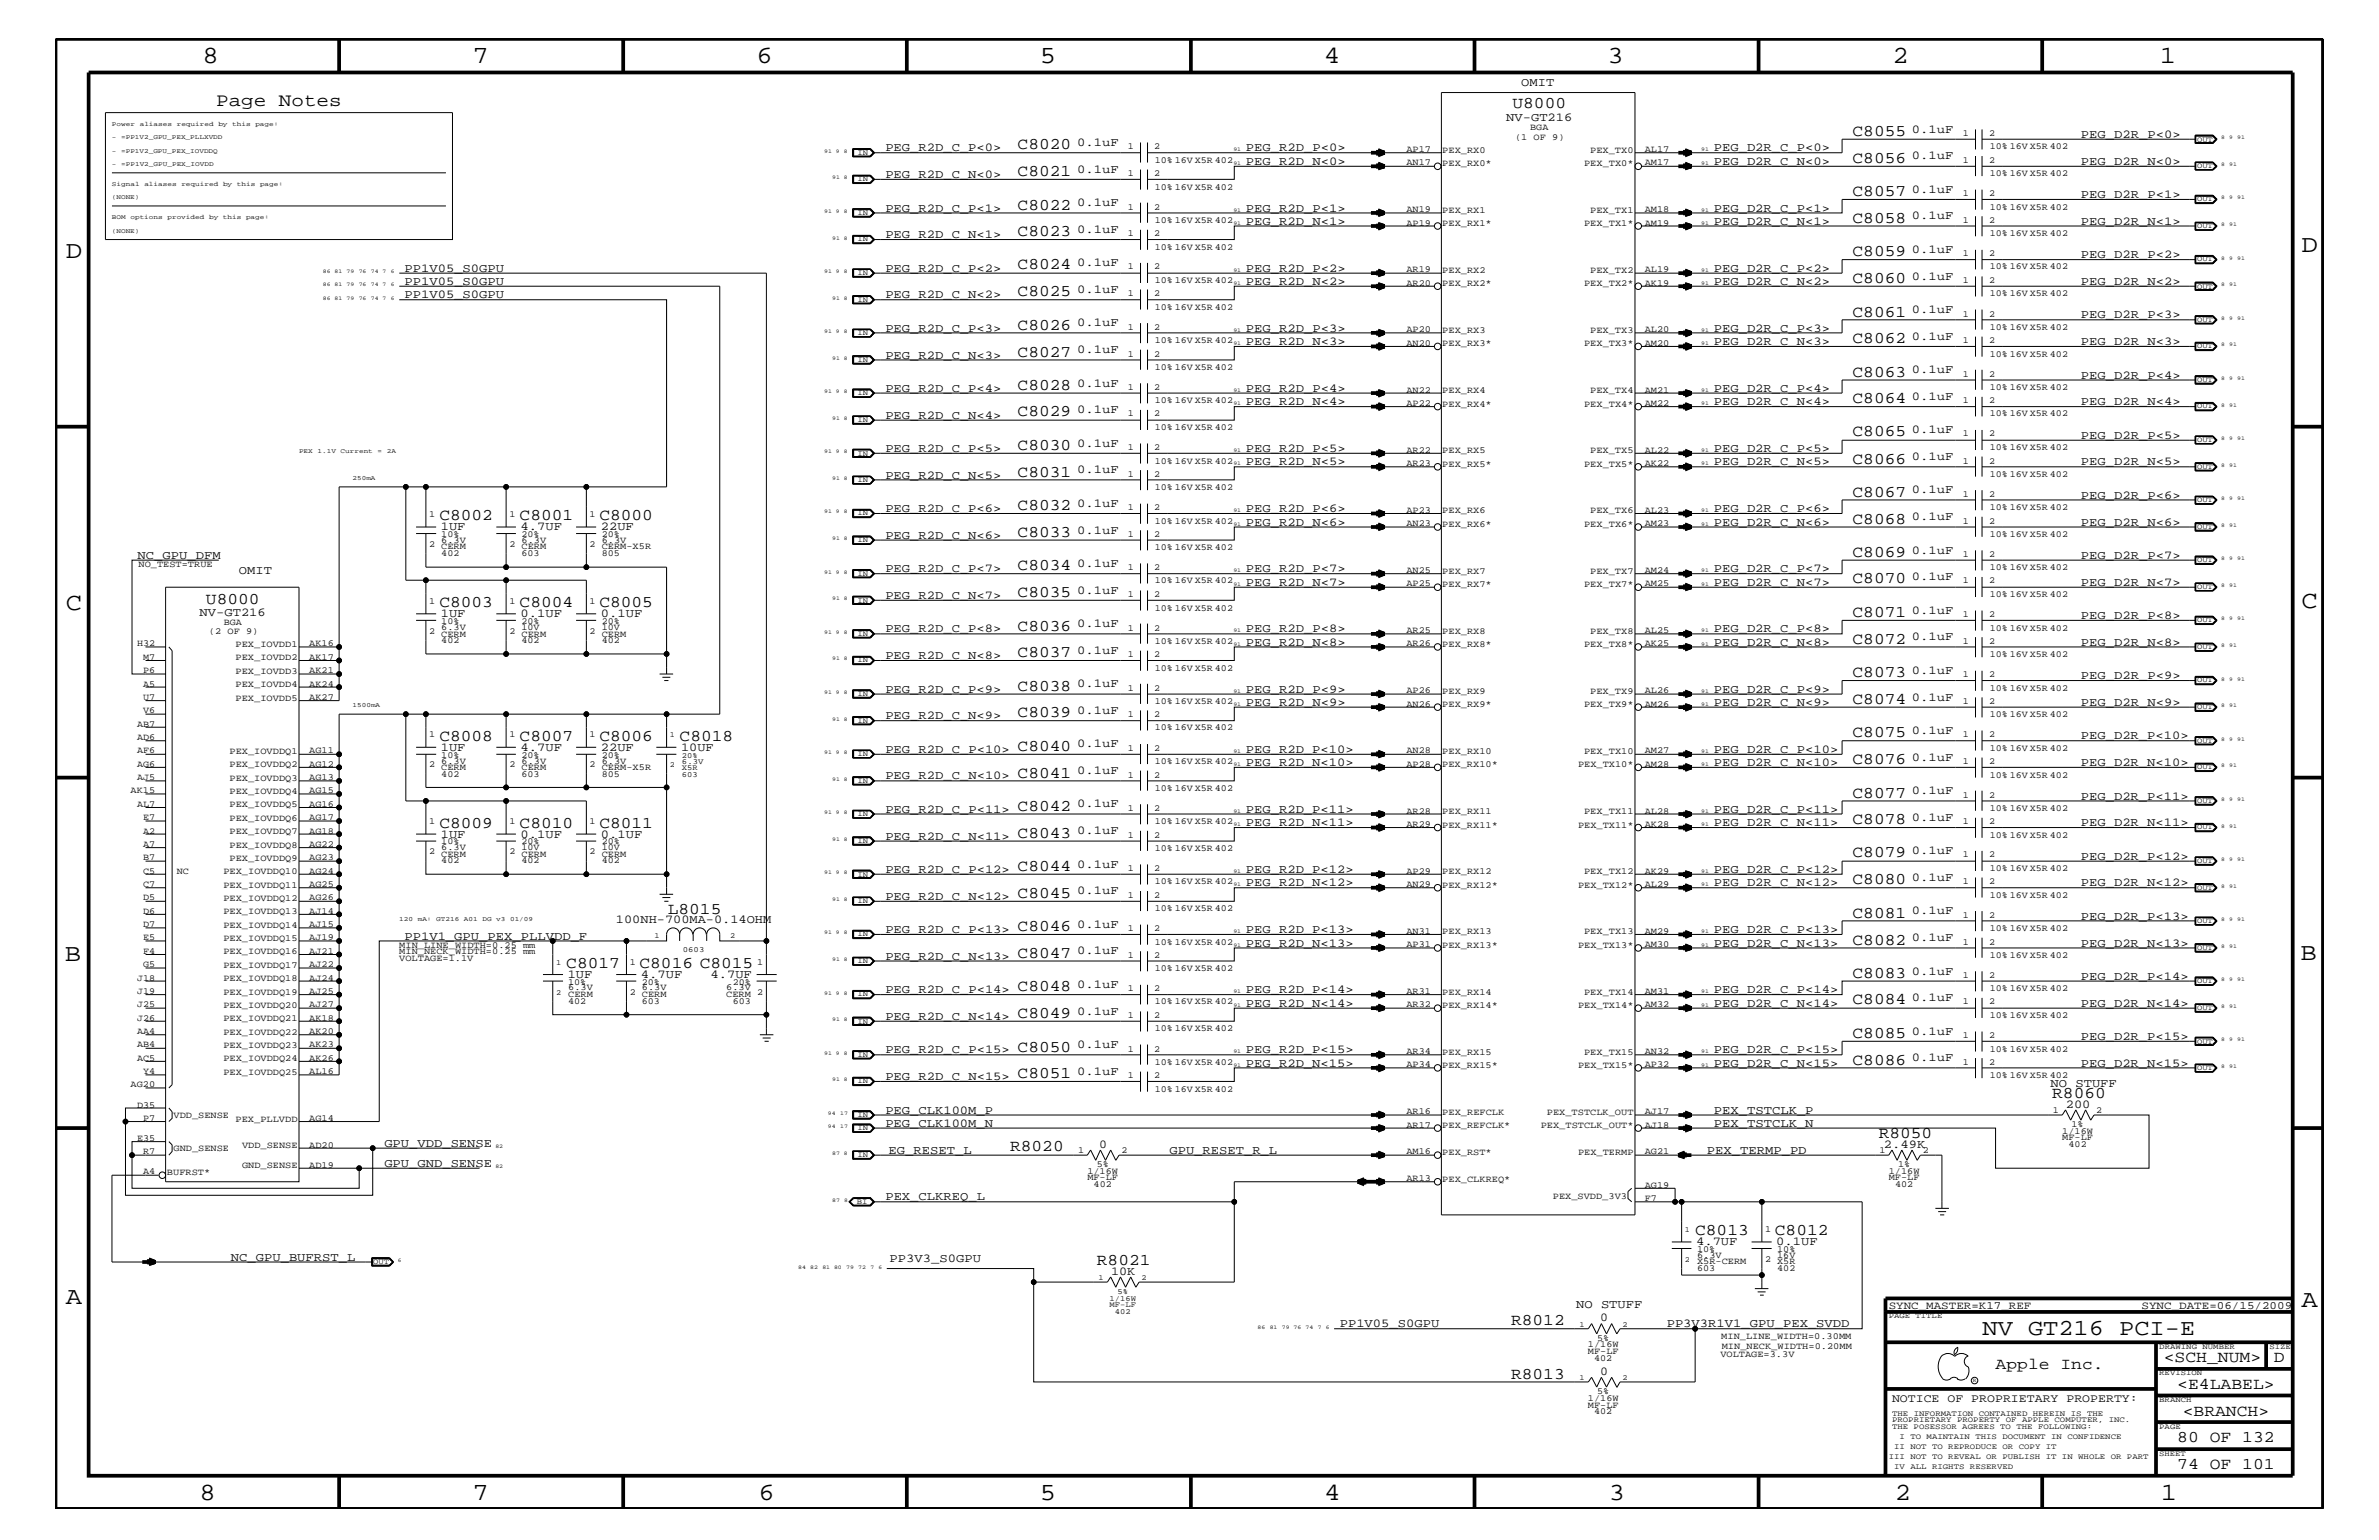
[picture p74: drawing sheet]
<svg xmlns="http://www.w3.org/2000/svg" width="432mm" height="279mm" viewBox="0 0 432 279" stroke-linecap="round" stroke-linejoin="round" font-family="sans-serif">
<defs><g id="words">
<g font-size="4.5">
<text x="36.7" y="11.5">8</text>
<text x="85.8" y="11.5">7</text>
<text x="137.3" y="11.5">6</text>
<text x="188.7" y="11.5">5</text>
<text x="240.3" y="11.5">4</text>
<text x="291.8" y="11.5">3</text>
<text x="343.5" y="11.5">2</text>
<text x="392" y="11.5">1</text>
<text x="11.9" y="46.8">D</text>
<text x="417.7" y="45.7">D</text>
<text x="11.9" y="110.6">C</text>
<text x="417.7" y="110.3">C</text>
<text x="11.8" y="174.3">B</text>
<text x="417.6" y="174.2">B</text>
<text x="11.9" y="236.7">A</text>
<text x="417.7" y="237.1">A</text>
<text x="36.2" y="272.1">8</text>
<text x="85.8" y="272.1">7</text>
<text x="137.7" y="272.1">6</text>
<text x="188.7" y="272.1">5</text>
<text x="240.4" y="272.1">4</text>
<text x="292" y="272.1">3</text>
<text x="343.9" y="272.1">2</text>
<text x="392.2" y="272.1">1</text>
</g>
<text font-size="4.1" x="359.8" y="242.3">NV GT216 PCI-E</text>
<text font-size="3.4" x="39.2" y="19.2">Page Notes</text>
<g font-size="3">
<text x="274.5" y="19.7">U8000</text>
<text x="184.7" y="27.1">C8020</text>
<text x="336.3" y="24.7">C8055</text>
<text x="336.3" y="29.5">C8056</text>
<text x="184.7" y="31.9">C8021</text>
<text x="336.3" y="35.6">C8057</text>
<text x="184.7" y="38">C8022</text>
<text x="336.3" y="40.4">C8058</text>
<text x="184.7" y="42.9">C8023</text>
<text x="336.3" y="46.5">C8059</text>
<text x="184.7" y="48.9">C8024</text>
<text x="184.7" y="53.8">C8025</text>
<text x="336.3" y="51.3">C8060</text>
<text x="184.7" y="59.8">C8026</text>
<text x="336.3" y="57.4">C8061</text>
<text x="184.7" y="64.7">C8027</text>
<text x="336.3" y="62.3">C8062</text>
<text x="184.7" y="70.7">C8028</text>
<text x="336.3" y="68.4">C8063</text>
<text x="184.7" y="75.6">C8029</text>
<text x="336.3" y="73.2">C8064</text>
<text x="184.7" y="81.6">C8030</text>
<text x="336.3" y="79.2">C8065</text>
<text x="184.7" y="86.5">C8031</text>
<text x="336.3" y="84.1">C8066</text>
<text x="79.8" y="94.3">C8002</text>
<text x="94.3" y="94.3">C8001</text>
<text x="108.8" y="94.3">C8000</text>
<text x="184.7" y="92.6">C8032</text>
<text x="336.3" y="90.1">C8067</text>
<text x="336.3" y="95">C8068</text>
<text x="184.7" y="97.4">C8033</text>
<text x="336.3" y="101">C8069</text>
<text x="184.7" y="103.5">C8034</text>
<text x="336.3" y="105.9">C8070</text>
<text x="37.4" y="109.5">U8000</text>
<text x="79.8" y="110.2">C8003</text>
<text x="94.3" y="110.2">C8004</text>
<text x="108.8" y="110.2">C8005</text>
<text x="184.7" y="108.3">C8035</text>
<text x="336.3" y="112">C8071</text>
<text x="184.7" y="114.4">C8036</text>
<text x="184.7" y="119.2">C8037</text>
<text x="336.3" y="116.8">C8072</text>
<text x="184.7" y="125.3">C8038</text>
<text x="336.3" y="122.9">C8073</text>
<text x="184.7" y="130.2">C8039</text>
<text x="336.3" y="127.7">C8074</text>
<text x="79.8" y="134.4">C8008</text>
<text x="94.3" y="134.4">C8007</text>
<text x="108.8" y="134.4">C8006</text>
<text x="123.4" y="134.4">C8018</text>
<text x="184.7" y="136.2">C8040</text>
<text x="336.3" y="133.8">C8075</text>
<text x="184.7" y="141.1">C8041</text>
<text x="336.3" y="138.6">C8076</text>
<text x="184.7" y="147.1">C8042</text>
<text x="336.3" y="144.7">C8077</text>
<text x="336.3" y="149.5">C8078</text>
<text x="79.8" y="150.1">C8009</text>
<text x="94.3" y="150.1">C8010</text>
<text x="108.8" y="150.1">C8011</text>
<text x="184.7" y="152">C8043</text>
<text x="336.3" y="155.6">C8079</text>
<text x="184.7" y="158">C8044</text>
<text x="336.3" y="160.5">C8080</text>
<text x="121.2" y="165.8">L8015</text>
<text x="184.7" y="162.8">C8045</text>
<text x="336.3" y="166.5">C8081</text>
<text x="184.7" y="168.9">C8046</text>
<text x="184.7" y="173.8">C8047</text>
<text x="336.3" y="171.4">C8082</text>
<text x="102.8" y="175.6">C8017</text>
<text x="116.1" y="175.6">C8016 C8015</text>
<text x="184.7" y="179.9">C8048</text>
<text x="336.3" y="177.4">C8083</text>
<text x="184.7" y="184.7">C8049</text>
<text x="336.3" y="182.2">C8084</text>
<text x="184.7" y="190.8">C8050</text>
<text x="336.3" y="188.3">C8085</text>
<text x="184.7" y="195.6">C8051</text>
<text x="336.3" y="193.2">C8086</text>
<text x="372.5" y="199.2">R8060</text>
<text x="183.3" y="208.9">R8020</text>
<text x="341" y="206.5">R8050</text>
<text x="307.7" y="224.1">C8013</text>
<text x="322.2" y="224.1">C8012</text>
<text x="199.1" y="229.6">R8021</text>
<text x="274.3" y="240.5">R8012</text>
<text x="274.3" y="250.1">R8013</text>
<text x="362.2" y="248.4">Apple Inc.</text>
<text x="392.7" y="247.1">&lt;SCH_NUM&gt;</text>
<text x="395.2" y="252">&lt;E4LABEL&gt;</text>
<text x="412.7" y="247.1">D</text>
<text x="396.2" y="256.8">&lt;BRANCH&gt;</text>
<text x="395.2" y="261.6">80 OF 132</text>
<text x="395.2" y="266.6">74 OF 101</text>
</g>
<g font-size="2.2">
<text x="276.1" y="15.6">OMIT</text>
<text x="273.4" y="21.9">NV-GT216</text>
<text x="160.7" y="27.5">PEG_R2D_C_P&lt;0&gt;</text>
<text x="195.5" y="26.5">0.1uF</text>
<text x="226.1" y="27.5">PEG_R2D_P&lt;0&gt;</text>
<text x="226.1" y="29.9">PEG_R2D_N&lt;0&gt;</text>
<text x="311.1" y="27.5">PEG_D2R_C_P&lt;0&gt;</text>
<text x="311.1" y="29.9">PEG_D2R_C_N&lt;0&gt;</text>
<text x="347" y="24.1">0.1uF</text>
<text x="347" y="28.9">0.1uF</text>
<text x="377.7" y="29.9">PEG_D2R_N&lt;0&gt;</text>
<text x="377.7" y="25">PEG_D2R_P&lt;0&gt;</text>
<text x="160.7" y="32.3">PEG_R2D_C_N&lt;0&gt;</text>
<text x="195.5" y="31.4">0.1uF</text>
<text x="347" y="35">0.1uF</text>
<text x="377.7" y="35.9">PEG_D2R_P&lt;1&gt;</text>
<text x="160.7" y="38.4">PEG_R2D_C_P&lt;1&gt;</text>
<text x="195.5" y="37.4">0.1uF</text>
<text x="226.1" y="40.8">PEG_R2D_N&lt;1&gt;</text>
<text x="226.1" y="38.4">PEG_R2D_P&lt;1&gt;</text>
<text x="311.1" y="38.4">PEG_D2R_C_P&lt;1&gt;</text>
<text x="311.1" y="40.8">PEG_D2R_C_N&lt;1&gt;</text>
<text x="347" y="39.8">0.1uF</text>
<text x="377.7" y="40.8">PEG_D2R_N&lt;1&gt;</text>
<text x="160.7" y="43.2">PEG_R2D_C_N&lt;1&gt;</text>
<text x="195.5" y="42.3">0.1uF</text>
<text x="347" y="45.9">0.1uF</text>
<text x="377.7" y="46.8">PEG_D2R_P&lt;2&gt;</text>
<text x="73.4" y="49.3">PP1V05_S0GPU</text>
<text x="73.4" y="51.7">PP1V05_S0GPU</text>
<text x="160.7" y="49.3">PEG_R2D_C_P&lt;2&gt;</text>
<text x="195.5" y="48.3">0.1uF</text>
<text x="195.5" y="53.2">0.1uF</text>
<text x="226.1" y="51.7">PEG_R2D_N&lt;2&gt;</text>
<text x="226.1" y="49.3">PEG_R2D_P&lt;2&gt;</text>
<text x="311.1" y="49.3">PEG_D2R_C_P&lt;2&gt;</text>
<text x="311.1" y="51.7">PEG_D2R_C_N&lt;2&gt;</text>
<text x="347" y="50.7">0.1uF</text>
<text x="377.7" y="51.7">PEG_D2R_N&lt;2&gt;</text>
<text x="73.4" y="54.1">PP1V05_S0GPU</text>
<text x="160.7" y="54.1">PEG_R2D_C_N&lt;2&gt;</text>
<text x="195.5" y="59.2">0.1uF</text>
<text x="347" y="56.8">0.1uF</text>
<text x="377.7" y="57.8">PEG_D2R_P&lt;3&gt;</text>
<text x="160.7" y="65.1">PEG_R2D_C_N&lt;3&gt;</text>
<text x="160.7" y="60.2">PEG_R2D_C_P&lt;3&gt;</text>
<text x="195.5" y="64">0.1uF</text>
<text x="226.1" y="60.2">PEG_R2D_P&lt;3&gt;</text>
<text x="226.1" y="62.6">PEG_R2D_N&lt;3&gt;</text>
<text x="311.1" y="60.2">PEG_D2R_C_P&lt;3&gt;</text>
<text x="311.1" y="62.6">PEG_D2R_C_N&lt;3&gt;</text>
<text x="347" y="61.7">0.1uF</text>
<text x="377.7" y="62.6">PEG_D2R_N&lt;3&gt;</text>
<text x="160.7" y="71.1">PEG_R2D_C_P&lt;4&gt;</text>
<text x="195.5" y="70.1">0.1uF</text>
<text x="226.1" y="71.1">PEG_R2D_P&lt;4&gt;</text>
<text x="311.1" y="71.1">PEG_D2R_C_P&lt;4&gt;</text>
<text x="347" y="67.7">0.1uF</text>
<text x="377.7" y="68.7">PEG_D2R_P&lt;4&gt;</text>
<text x="160.7" y="76">PEG_R2D_C_N&lt;4&gt;</text>
<text x="195.5" y="75">0.1uF</text>
<text x="226.1" y="73.5">PEG_R2D_N&lt;4&gt;</text>
<text x="311.1" y="73.5">PEG_D2R_C_N&lt;4&gt;</text>
<text x="347" y="72.6">0.1uF</text>
<text x="377.7" y="73.5">PEG_D2R_N&lt;4&gt;</text>
<text x="160.7" y="82">PEG_R2D_C_P&lt;5&gt;</text>
<text x="195.5" y="81.1">0.1uF</text>
<text x="226.1" y="82">PEG_R2D_P&lt;5&gt;</text>
<text x="311.1" y="82">PEG_D2R_C_P&lt;5&gt;</text>
<text x="347" y="78.6">0.1uF</text>
<text x="347" y="83.5">0.1uF</text>
<text x="377.7" y="79.6">PEG_D2R_P&lt;5&gt;</text>
<text x="160.7" y="86.9">PEG_R2D_C_N&lt;5&gt;</text>
<text x="195.5" y="85.9">0.1uF</text>
<text x="226.1" y="84.4">PEG_R2D_N&lt;5&gt;</text>
<text x="311.1" y="84.4">PEG_D2R_C_N&lt;5&gt;</text>
<text x="347" y="89.5">0.1uF</text>
<text x="377.7" y="84.4">PEG_D2R_N&lt;5&gt;</text>
<text x="160.7" y="92.9">PEG_R2D_C_P&lt;6&gt;</text>
<text x="195.5" y="92">0.1uF</text>
<text x="226.1" y="95.4">PEG_R2D_N&lt;6&gt;</text>
<text x="226.1" y="92.9">PEG_R2D_P&lt;6&gt;</text>
<text x="311.1" y="92.9">PEG_D2R_C_P&lt;6&gt;</text>
<text x="311.1" y="95.4">PEG_D2R_C_N&lt;6&gt;</text>
<text x="347" y="94.3">0.1uF</text>
<text x="377.7" y="95.4">PEG_D2R_N&lt;6&gt;</text>
<text x="377.7" y="90.5">PEG_D2R_P&lt;6&gt;</text>
<text x="25" y="101.4">NC_GPU_DFM</text>
<text x="80" y="96.2">1UF</text>
<text x="94.5" y="96.2">4.7UF</text>
<text x="109.1" y="96.2">22UF</text>
<text x="160.7" y="97.7">PEG_R2D_C_N&lt;6&gt;</text>
<text x="195.5" y="96.8">0.1uF</text>
<text x="347" y="100.4">0.1uF</text>
<text x="377.7" y="101.4">PEG_D2R_P&lt;7&gt;</text>
<text x="43.3" y="104.1">OMIT</text>
<text x="160.7" y="103.8">PEG_R2D_C_P&lt;7&gt;</text>
<text x="195.5" y="102.9">0.1uF</text>
<text x="195.5" y="107.7">0.1uF</text>
<text x="226.1" y="103.8">PEG_R2D_P&lt;7&gt;</text>
<text x="226.1" y="106.3">PEG_R2D_N&lt;7&gt;</text>
<text x="311.1" y="103.8">PEG_D2R_C_P&lt;7&gt;</text>
<text x="311.1" y="106.3">PEG_D2R_C_N&lt;7&gt;</text>
<text x="347" y="105.3">0.1uF</text>
<text x="377.7" y="106.3">PEG_D2R_N&lt;7&gt;</text>
<text x="36.2" y="111.7">NV-GT216</text>
<text x="80" y="112">1UF</text>
<text x="94.5" y="112">0.1UF</text>
<text x="109.1" y="112">0.1UF</text>
<text x="160.7" y="108.7">PEG_R2D_C_N&lt;7&gt;</text>
<text x="195.5" y="113.7">0.1uF</text>
<text x="347" y="111.4">0.1uF</text>
<text x="377.7" y="112.3">PEG_D2R_P&lt;8&gt;</text>
<text x="160.7" y="114.8">PEG_R2D_C_P&lt;8&gt;</text>
<text x="160.7" y="119.6">PEG_R2D_C_N&lt;8&gt;</text>
<text x="195.5" y="118.6">0.1uF</text>
<text x="226.1" y="117.2">PEG_R2D_N&lt;8&gt;</text>
<text x="226.1" y="114.8">PEG_R2D_P&lt;8&gt;</text>
<text x="311.1" y="114.8">PEG_D2R_C_P&lt;8&gt;</text>
<text x="311.1" y="117.2">PEG_D2R_C_N&lt;8&gt;</text>
<text x="347" y="116.2">0.1uF</text>
<text x="377.7" y="117.2">PEG_D2R_N&lt;8&gt;</text>
<text x="160.7" y="125.7">PEG_R2D_C_P&lt;9&gt;</text>
<text x="195.5" y="124.7">0.1uF</text>
<text x="226.1" y="125.7">PEG_R2D_P&lt;9&gt;</text>
<text x="311.1" y="125.7">PEG_D2R_C_P&lt;9&gt;</text>
<text x="347" y="122.3">0.1uF</text>
<text x="377.7" y="123.2">PEG_D2R_P&lt;9&gt;</text>
<text x="160.7" y="130.5">PEG_R2D_C_N&lt;9&gt;</text>
<text x="195.5" y="129.6">0.1uF</text>
<text x="226.1" y="128">PEG_R2D_N&lt;9&gt;</text>
<text x="311.1" y="128">PEG_D2R_C_N&lt;9&gt;</text>
<text x="347" y="127.1">0.1uF</text>
<text x="377.7" y="128">PEG_D2R_N&lt;9&gt;</text>
<text x="80" y="136.2">1UF</text>
<text x="94.5" y="136.2">4.7UF</text>
<text x="109.1" y="136.2">22UF</text>
<text x="123.6" y="136.2">10UF</text>
<text x="160.7" y="136.6">PEG_R2D_C_P&lt;10&gt;</text>
<text x="195.5" y="135.6">0.1uF</text>
<text x="226.1" y="136.6">PEG_R2D_P&lt;10&gt;</text>
<text x="311.1" y="136.6">PEG_D2R_C_P&lt;10&gt;</text>
<text x="347" y="133.2">0.1uF</text>
<text x="377.7" y="134.1">PEG_D2R_P&lt;10&gt;</text>
<text x="160.7" y="141.4">PEG_R2D_C_N&lt;10&gt;</text>
<text x="195.5" y="140.4">0.1uF</text>
<text x="226.1" y="139">PEG_R2D_N&lt;10&gt;</text>
<text x="311.1" y="139">PEG_D2R_C_N&lt;10&gt;</text>
<text x="347" y="138">0.1uF</text>
<text x="377.7" y="139">PEG_D2R_N&lt;10&gt;</text>
<text x="160.7" y="147.5">PEG_R2D_C_P&lt;11&gt;</text>
<text x="195.5" y="146.5">0.1uF</text>
<text x="226.1" y="147.5">PEG_R2D_P&lt;11&gt;</text>
<text x="226.1" y="149.9">PEG_R2D_N&lt;11&gt;</text>
<text x="311.1" y="149.9">PEG_D2R_C_N&lt;11&gt;</text>
<text x="311.1" y="147.5">PEG_D2R_C_P&lt;11&gt;</text>
<text x="347" y="144">0.1uF</text>
<text x="347" y="149">0.1uF</text>
<text x="377.7" y="149.9">PEG_D2R_N&lt;11&gt;</text>
<text x="377.7" y="145.1">PEG_D2R_P&lt;11&gt;</text>
<text x="80" y="152">1UF</text>
<text x="94.5" y="152">0.1UF</text>
<text x="109.1" y="152">0.1UF</text>
<text x="160.7" y="152.3">PEG_R2D_C_N&lt;11&gt;</text>
<text x="195.5" y="151.3">0.1uF</text>
<text x="347" y="155">0.1uF</text>
<text x="377.7" y="156">PEG_D2R_P&lt;12&gt;</text>
<text x="160.7" y="158.4">PEG_R2D_C_P&lt;12&gt;</text>
<text x="195.5" y="157.4">0.1uF</text>
<text x="226.1" y="160.8">PEG_R2D_N&lt;12&gt;</text>
<text x="226.1" y="158.4">PEG_R2D_P&lt;12&gt;</text>
<text x="311.1" y="160.8">PEG_D2R_C_N&lt;12&gt;</text>
<text x="311.1" y="158.4">PEG_D2R_C_P&lt;12&gt;</text>
<text x="347" y="159.9">0.1uF</text>
<text x="377.7" y="160.8">PEG_D2R_N&lt;12&gt;</text>
<text x="111.8" y="167.5">100NH-700MA-0.14OHM</text>
<text x="160.7" y="163.3">PEG_R2D_C_N&lt;12&gt;</text>
<text x="195.5" y="162.2">0.1uF</text>
<text x="347" y="165.9">0.1uF</text>
<text x="377.7" y="166.9">PEG_D2R_P&lt;13&gt;</text>
<text x="73.4" y="170.5">PP1V1_GPU_PEX_PLLVDD_F</text>
<text x="160.7" y="169.3">PEG_R2D_C_P&lt;13&gt;</text>
<text x="195.5" y="168.3">0.1uF</text>
<text x="195.5" y="173.2">0.1uF</text>
<text x="226.1" y="169.3">PEG_R2D_P&lt;13&gt;</text>
<text x="226.1" y="171.7">PEG_R2D_N&lt;13&gt;</text>
<text x="311.1" y="169.3">PEG_D2R_C_P&lt;13&gt;</text>
<text x="311.1" y="171.7">PEG_D2R_C_N&lt;13&gt;</text>
<text x="347" y="170.7">0.1uF</text>
<text x="377.7" y="171.7">PEG_D2R_N&lt;13&gt;</text>
<text x="103" y="177.4">1UF</text>
<text x="116.3" y="177.4">4.7UF</text>
<text x="128.9" y="177.4">4.7UF</text>
<text x="160.7" y="174.2">PEG_R2D_C_N&lt;13&gt;</text>
<text x="195.5" y="179.3">0.1uF</text>
<text x="347" y="176.8">0.1uF</text>
<text x="377.7" y="177.7">PEG_D2R_P&lt;14&gt;</text>
<text x="160.7" y="180.2">PEG_R2D_C_P&lt;14&gt;</text>
<text x="160.7" y="185">PEG_R2D_C_N&lt;14&gt;</text>
<text x="195.5" y="184.1">0.1uF</text>
<text x="226.1" y="182.7">PEG_R2D_N&lt;14&gt;</text>
<text x="226.1" y="180.2">PEG_R2D_P&lt;14&gt;</text>
<text x="311.1" y="182.7">PEG_D2R_C_N&lt;14&gt;</text>
<text x="311.1" y="180.2">PEG_D2R_C_P&lt;14&gt;</text>
<text x="347" y="181.6">0.1uF</text>
<text x="377.7" y="182.7">PEG_D2R_N&lt;14&gt;</text>
<text x="160.7" y="191.1">PEG_R2D_C_P&lt;15&gt;</text>
<text x="195.5" y="190.2">0.1uF</text>
<text x="226.1" y="191.1">PEG_R2D_P&lt;15&gt;</text>
<text x="311.1" y="191.1">PEG_D2R_C_P&lt;15&gt;</text>
<text x="347" y="187.7">0.1uF</text>
<text x="377.7" y="188.7">PEG_D2R_P&lt;15&gt;</text>
<text x="160.7" y="195.9">PEG_R2D_C_N&lt;15&gt;</text>
<text x="195.5" y="195">0.1uF</text>
<text x="226.1" y="193.6">PEG_R2D_N&lt;15&gt;</text>
<text x="311.1" y="193.6">PEG_D2R_C_N&lt;15&gt;</text>
<text x="347" y="192.6">0.1uF</text>
<text x="372.2" y="197.2">NO STUFF</text>
<text x="377.7" y="193.6">PEG_D2R_N&lt;15&gt;</text>
<text x="160.7" y="202">PEG_CLK100M_P</text>
<text x="311.1" y="202">PEX_TSTCLK_P</text>
<text x="374.9" y="200.9">200</text>
<text x="69.8" y="208.1">GPU_VDD_SENSE</text>
<text x="160.7" y="204.4">PEG_CLK100M_N</text>
<text x="161.3" y="209.3">EG_RESET_L</text>
<text x="199.5" y="208.2">0</text>
<text x="212.3" y="209.3">GPU_RESET_R_L</text>
<text x="309.8" y="209.3">PEX_TERMP_PD</text>
<text x="311.1" y="204.4">PEX_TSTCLK_N</text>
<text x="341.9" y="208.2">2.49K</text>
<text x="69.8" y="211.7">GPU_GND_SENSE</text>
<text x="160.7" y="217.8">PEX_CLKREQ_L</text>
<text x="307.8" y="225.9">4.7UF</text>
<text x="322.4" y="225.9">0.1UF</text>
<text x="41.9" y="228.7">NC_GPU_BUFRST_L</text>
<text x="161.5" y="229.1">PP3V3_S0GPU</text>
<text x="201.7" y="231.3">10K</text>
<text x="286.1" y="237.3">NO STUFF</text>
<text x="290.4" y="239.7">0</text>
<text x="243.2" y="240.8">PP1V05_S0GPU</text>
<text x="302.5" y="240.8">PP3V3R1V1_GPU_PEX_SVDD</text>
<text x="290.4" y="249.5">0</text>
</g>
<text font-size="2.1" x="343.4" y="254.4">NOTICE OF PROPRIETARY PROPERTY:</text>
<g font-size="2">
<text x="342.8" y="237.4">SYNC_MASTER=K17_REF</text>
<text x="388.7" y="237.4">SYNC_DATE=06/15/2009</text>
</g>
<g font-size="1.7">
<text x="277.7" y="23.6">BGA</text>
<text x="204.7" y="27.1">1</text>
<text x="209.5" y="27.1">2</text>
<text x="209.6" y="29.5">10% 16V X5R 402</text>
<text x="255.3" y="27.5">AP17</text>
<text x="261.8" y="27.7">PEX_RX0</text>
<text x="275" y="25.4">(1 OF 9)</text>
<text x="288.6" y="27.7">PEX_TX0</text>
<text x="298.5" y="27.5">AL17</text>
<text x="356.3" y="24.7">1</text>
<text x="356.3" y="29.5">1</text>
<text x="361" y="24.7">2</text>
<text x="361" y="29.5">2</text>
<text x="361.1" y="27.1">10% 16V X5R 402</text>
<text x="204.7" y="31.9">1</text>
<text x="209.5" y="31.9">2</text>
<text x="209.6" y="34.4">10% 16V X5R 402</text>
<text x="255.3" y="30">AN17</text>
<text x="261.8" y="30.2">PEX_RX0*</text>
<text x="287.5" y="30.2">PEX_TX0*</text>
<text x="298.5" y="30">AM17</text>
<text x="356.3" y="35.6">1</text>
<text x="361" y="35.6">2</text>
<text x="361.1" y="31.9">10% 16V X5R 402</text>
<text x="204.7" y="38">1</text>
<text x="209.5" y="38">2</text>
<text x="209.6" y="40.4">10% 16V X5R 402</text>
<text x="255.3" y="38.5">AN19</text>
<text x="255.3" y="40.9">AP19</text>
<text x="261.8" y="38.6">PEX_RX1</text>
<text x="261.8" y="41">PEX_RX1*</text>
<text x="287.5" y="41">PEX_TX1*</text>
<text x="288.6" y="38.6">PEX_TX1</text>
<text x="298.5" y="38.5">AM18</text>
<text x="298.5" y="40.9">AM19</text>
<text x="356.3" y="40.4">1</text>
<text x="361" y="40.4">2</text>
<text x="361.1" y="38">10% 16V X5R 402</text>
<text x="204.7" y="42.9">1</text>
<text x="209.5" y="42.9">2</text>
<text x="209.6" y="45.3">10% 16V X5R 402</text>
<text x="356.3" y="46.5">1</text>
<text x="361" y="46.5">2</text>
<text x="361.1" y="42.9">10% 16V X5R 402</text>
<text x="204.7" y="48.9">1</text>
<text x="204.7" y="53.8">1</text>
<text x="209.5" y="48.9">2</text>
<text x="209.5" y="53.8">2</text>
<text x="209.6" y="51.3">10% 16V X5R 402</text>
<text x="255.3" y="49.4">AR19</text>
<text x="255.3" y="51.8">AR20</text>
<text x="261.8" y="51.9">PEX_RX2*</text>
<text x="261.8" y="49.6">PEX_RX2</text>
<text x="287.5" y="51.9">PEX_TX2*</text>
<text x="288.6" y="49.6">PEX_TX2</text>
<text x="298.5" y="49.4">AL19</text>
<text x="298.5" y="51.8">AK19</text>
<text x="356.3" y="51.3">1</text>
<text x="361" y="51.3">2</text>
<text x="361.1" y="48.9">10% 16V X5R 402</text>
<text x="361.1" y="53.8">10% 16V X5R 402</text>
<text x="204.7" y="59.8">1</text>
<text x="209.5" y="59.8">2</text>
<text x="209.6" y="56.2">10% 16V X5R 402</text>
<text x="356.3" y="57.4">1</text>
<text x="361" y="57.4">2</text>
<text x="361.1" y="59.8">10% 16V X5R 402</text>
<text x="204.7" y="64.7">1</text>
<text x="209.5" y="64.7">2</text>
<text x="209.6" y="62.3">10% 16V X5R 402</text>
<text x="255.3" y="60.3">AP20</text>
<text x="255.3" y="62.8">AN20</text>
<text x="261.8" y="60.4">PEX_RX3</text>
<text x="261.8" y="62.9">PEX_RX3*</text>
<text x="287.5" y="62.9">PEX_TX3*</text>
<text x="288.6" y="60.4">PEX_TX3</text>
<text x="298.5" y="60.3">AL20</text>
<text x="298.5" y="62.8">AM20</text>
<text x="356.3" y="62.3">1</text>
<text x="361" y="62.3">2</text>
<text x="361.1" y="64.7">10% 16V X5R 402</text>
<text x="204.7" y="70.7">1</text>
<text x="209.5" y="70.7">2</text>
<text x="209.6" y="67.1">10% 16V X5R 402</text>
<text x="255.3" y="71.2">AN22</text>
<text x="261.8" y="71.3">PEX_RX4</text>
<text x="288.6" y="71.3">PEX_TX4</text>
<text x="298.5" y="71.2">AM21</text>
<text x="356.3" y="68.4">1</text>
<text x="361" y="68.4">2</text>
<text x="361.1" y="70.7">10% 16V X5R 402</text>
<text x="204.7" y="75.6">1</text>
<text x="209.5" y="75.6">2</text>
<text x="209.6" y="73.2">10% 16V X5R 402</text>
<text x="255.3" y="73.7">AP22</text>
<text x="261.8" y="73.8">PEX_RX4*</text>
<text x="287.5" y="73.8">PEX_TX4*</text>
<text x="298.5" y="73.7">AM22</text>
<text x="356.3" y="73.2">1</text>
<text x="361" y="73.2">2</text>
<text x="361.1" y="75.6">10% 16V X5R 402</text>
<text x="204.7" y="81.6">1</text>
<text x="209.5" y="81.6">2</text>
<text x="209.6" y="78">10% 16V X5R 402</text>
<text x="255.3" y="82.2">AR22</text>
<text x="261.8" y="82.2">PEX_RX5</text>
<text x="288.6" y="82.2">PEX_TX5</text>
<text x="298.5" y="82.2">AL22</text>
<text x="356.3" y="79.2">1</text>
<text x="361" y="79.2">2</text>
<text x="361.1" y="81.6">10% 16V X5R 402</text>
<text x="204.7" y="86.5">1</text>
<text x="209.5" y="86.5">2</text>
<text x="209.6" y="88.9">10% 16V X5R 402</text>
<text x="209.6" y="84.1">10% 16V X5R 402</text>
<text x="255.3" y="84.5">AR23</text>
<text x="261.8" y="84.7">PEX_RX5*</text>
<text x="287.5" y="84.7">PEX_TX5*</text>
<text x="298.5" y="84.5">AK22</text>
<text x="356.3" y="84.1">1</text>
<text x="361" y="84.1">2</text>
<text x="361.1" y="86.5">10% 16V X5R 402</text>
<text x="77.9" y="93.8">1</text>
<text x="92.5" y="93.8">1</text>
<text x="107" y="93.8">1</text>
<text x="204.7" y="92.6">1</text>
<text x="209.5" y="92.6">2</text>
<text x="209.6" y="95">10% 16V X5R 402</text>
<text x="255.3" y="93.1">AP23</text>
<text x="255.3" y="95.4">AN23</text>
<text x="261.8" y="95.6">PEX_RX6*</text>
<text x="261.8" y="93.2">PEX_RX6</text>
<text x="287.5" y="95.6">PEX_TX6*</text>
<text x="288.6" y="93.2">PEX_TX6</text>
<text x="298.5" y="93.1">AL23</text>
<text x="298.5" y="95.4">AM23</text>
<text x="356.3" y="90.1">1</text>
<text x="356.3" y="95">1</text>
<text x="361" y="90.1">2</text>
<text x="361" y="95">2</text>
<text x="361.1" y="92.6">10% 16V X5R 402</text>
<text x="77.9" y="99.3">2 CERM</text>
<text x="80.1" y="101">402</text>
<text x="80.1" y="97.4">10%</text>
<text x="80.1" y="98.5">6.3V</text>
<text x="92.5" y="99.3">2 CERM</text>
<text x="94.7" y="101">603</text>
<text x="94.7" y="97.4">20%</text>
<text x="94.7" y="98.5">6.3V</text>
<text x="107" y="99.3">2</text>
<text x="109.2" y="101">805</text>
<text x="109.2" y="97.4">20%</text>
<text x="109.2" y="98.5">6.3V</text>
<text x="109.2" y="99.7">CERM-X5R</text>
<text x="204.7" y="97.4">1</text>
<text x="209.5" y="97.4">2</text>
<text x="209.6" y="99.9">10% 16V X5R 402</text>
<text x="356.3" y="101">1</text>
<text x="361" y="101">2</text>
<text x="361.1" y="97.4">10% 16V X5R 402</text>
<text x="25.1" y="102.9">NO_TEST=TRUE</text>
<text x="204.7" y="103.5">1</text>
<text x="209.5" y="103.5">2</text>
<text x="209.6" y="105.9">10% 16V X5R 402</text>
<text x="255.3" y="104">AN25</text>
<text x="255.3" y="106.4">AP25</text>
<text x="261.8" y="106.5">PEX_RX7*</text>
<text x="261.8" y="104.1">PEX_RX7</text>
<text x="287.5" y="106.5">PEX_TX7*</text>
<text x="288.6" y="104.1">PEX_TX7</text>
<text x="298.5" y="104">AM24</text>
<text x="298.5" y="106.4">AM25</text>
<text x="356.3" y="105.9">1</text>
<text x="361" y="105.9">2</text>
<text x="361.1" y="103.5">10% 16V X5R 402</text>
<text x="40.6" y="113.4">BGA</text>
<text x="77.9" y="109.5">1</text>
<text x="80.1" y="113.1">10%</text>
<text x="92.5" y="109.5">1</text>
<text x="94.7" y="113.1">20%</text>
<text x="107" y="109.5">1</text>
<text x="109.2" y="113.1">20%</text>
<text x="204.7" y="108.3">1</text>
<text x="209.5" y="108.3">2</text>
<text x="209.6" y="110.8">10% 16V X5R 402</text>
<text x="356.3" y="112">1</text>
<text x="361" y="112">2</text>
<text x="361.1" y="108.3">10% 16V X5R 402</text>
<text x="24.9" y="117.3">H32</text>
<text x="26" y="119.7">M7</text>
<text x="37.9" y="115">(2 OF 9)</text>
<text x="42.8" y="119.8">PEX_IOVDD2</text>
<text x="42.8" y="117.4">PEX_IOVDD1</text>
<text x="56.1" y="117.3">AK16</text>
<text x="56.1" y="119.7">AK17</text>
<text x="77.9" y="115">2</text>
<text x="80.1" y="115.5">CERM</text>
<text x="80.1" y="116.7">402</text>
<text x="80.1" y="114.2">6.3V</text>
<text x="92.5" y="115">2</text>
<text x="94.7" y="115.5">CERM</text>
<text x="94.7" y="116.7">402</text>
<text x="94.7" y="114.2">10V</text>
<text x="107" y="115">2</text>
<text x="109.2" y="116.7">402</text>
<text x="109.2" y="114.2">10V</text>
<text x="109.2" y="115.5">CERM</text>
<text x="204.7" y="114.4">1</text>
<text x="204.7" y="119.2">1</text>
<text x="209.5" y="114.4">2</text>
<text x="209.5" y="119.2">2</text>
<text x="209.6" y="116.8">10% 16V X5R 402</text>
<text x="255.3" y="114.8">AR25</text>
<text x="255.3" y="117.3">AR26</text>
<text x="261.8" y="117.4">PEX_RX8*</text>
<text x="261.8" y="115">PEX_RX8</text>
<text x="287.5" y="117.4">PEX_TX8*</text>
<text x="288.6" y="115">PEX_TX8</text>
<text x="298.5" y="114.8">AL25</text>
<text x="298.5" y="117.3">AK25</text>
<text x="356.3" y="116.8">1</text>
<text x="361" y="116.8">2</text>
<text x="361.1" y="114.4">10% 16V X5R 402</text>
<text x="361.1" y="119.2">10% 16V X5R 402</text>
<text x="26" y="122.1">P6</text>
<text x="26" y="124.6">A5</text>
<text x="42.8" y="124.7">PEX_IOVDD4</text>
<text x="42.8" y="122.3">PEX_IOVDD3</text>
<text x="56.1" y="122.1">AK21</text>
<text x="56.1" y="124.6">AK24</text>
<text x="204.7" y="125.3">1</text>
<text x="209.5" y="125.3">2</text>
<text x="209.6" y="121.7">10% 16V X5R 402</text>
<text x="255.3" y="125.8">AP26</text>
<text x="261.8" y="125.9">PEX_RX9</text>
<text x="288.6" y="125.9">PEX_TX9</text>
<text x="298.5" y="125.8">AL26</text>
<text x="356.3" y="122.9">1</text>
<text x="361" y="122.9">2</text>
<text x="361.1" y="125.3">10% 16V X5R 402</text>
<text x="24.9" y="131.9">AB7</text>
<text x="26" y="127">U7</text>
<text x="26" y="129.4">V6</text>
<text x="42.8" y="127.1">PEX_IOVDD5</text>
<text x="56.1" y="127">AK27</text>
<text x="204.7" y="130.2">1</text>
<text x="209.5" y="130.2">2</text>
<text x="209.6" y="127.7">10% 16V X5R 402</text>
<text x="255.3" y="128.2">AN26</text>
<text x="261.8" y="128.3">PEX_RX9*</text>
<text x="287.5" y="128.3">PEX_TX9*</text>
<text x="298.5" y="128.2">AM26</text>
<text x="356.3" y="127.7">1</text>
<text x="361" y="127.7">2</text>
<text x="361.1" y="130.2">10% 16V X5R 402</text>
<text x="24.9" y="134.2">AD6</text>
<text x="24.9" y="136.7">AF6</text>
<text x="41.7" y="136.8">PEX_IOVDDQ1</text>
<text x="56.1" y="136.7">AG11</text>
<text x="77.9" y="133.8">1</text>
<text x="80.1" y="137.4">10%</text>
<text x="92.5" y="133.8">1</text>
<text x="94.7" y="137.4">20%</text>
<text x="107" y="133.8">1</text>
<text x="109.2" y="137.4">20%</text>
<text x="204.7" y="136.2">1</text>
<text x="209.5" y="136.2">2</text>
<text x="209.6" y="132.5">10% 16V X5R 402</text>
<text x="255.3" y="136.7">AN28</text>
<text x="261.8" y="136.8">PEX_RX10</text>
<text x="287.5" y="136.8">PEX_TX10</text>
<text x="298.5" y="136.7">AM27</text>
<text x="356.3" y="133.8">1</text>
<text x="361" y="133.8">2</text>
<text x="361.1" y="136.2">10% 16V X5R 402</text>
<text x="23.7" y="144">AK15</text>
<text x="24.9" y="139.1">AG6</text>
<text x="24.9" y="141.5">AJ5</text>
<text x="41.7" y="141.7">PEX_IOVDDQ3</text>
<text x="41.7" y="139.2">PEX_IOVDDQ2</text>
<text x="56.1" y="139.1">AG12</text>
<text x="56.1" y="141.5">AG13</text>
<text x="56.1" y="144">AG15</text>
<text x="77.9" y="139.2">2</text>
<text x="80.1" y="140.9">402</text>
<text x="80.1" y="138.5">6.3V</text>
<text x="80.1" y="139.7">CERM</text>
<text x="92.5" y="139.2">2</text>
<text x="94.7" y="139.7">CERM</text>
<text x="94.7" y="140.9">603</text>
<text x="94.7" y="138.5">6.3V</text>
<text x="107" y="139.2">2</text>
<text x="109.2" y="138.5">6.3V</text>
<text x="109.2" y="140.9">805</text>
<text x="109.2" y="139.7">CERM-X5R</text>
<text x="204.7" y="141.1">1</text>
<text x="209.5" y="141.1">2</text>
<text x="209.6" y="143.5">10% 16V X5R 402</text>
<text x="209.6" y="138.6">10% 16V X5R 402</text>
<text x="255.3" y="139.1">AP28</text>
<text x="261.8" y="139.2">PEX_RX10*</text>
<text x="286.4" y="139.2">PEX_TX10*</text>
<text x="298.5" y="139.1">AM28</text>
<text x="356.3" y="138.6">1</text>
<text x="361" y="138.6">2</text>
<text x="361.1" y="141.1">10% 16V X5R 402</text>
<text x="24.9" y="146.4">AL7</text>
<text x="26" y="148.8">E7</text>
<text x="41.7" y="149">PEX_IOVDDQ6</text>
<text x="41.7" y="146.5">PEX_IOVDDQ5</text>
<text x="41.7" y="144">PEX_IOVDDQ4</text>
<text x="56.1" y="146.4">AG16</text>
<text x="56.1" y="148.8">AG17</text>
<text x="77.9" y="149.5">1</text>
<text x="92.5" y="149.5">1</text>
<text x="107" y="149.5">1</text>
<text x="204.7" y="147.1">1</text>
<text x="209.5" y="147.1">2</text>
<text x="209.6" y="149.5">10% 16V X5R 402</text>
<text x="255.3" y="147.6">AR28</text>
<text x="261.8" y="147.7">PEX_RX11</text>
<text x="287.5" y="147.7">PEX_TX11</text>
<text x="298.5" y="147.6">AL28</text>
<text x="356.3" y="144.7">1</text>
<text x="356.3" y="149.5">1</text>
<text x="361" y="144.7">2</text>
<text x="361" y="149.5">2</text>
<text x="361.1" y="147.1">10% 16V X5R 402</text>
<text x="26" y="151.2">A2</text>
<text x="26" y="153.7">A7</text>
<text x="41.7" y="153.8">PEX_IOVDDQ8</text>
<text x="41.7" y="151.3">PEX_IOVDDQ7</text>
<text x="56.1" y="151.2">AG18</text>
<text x="56.1" y="153.7">AG22</text>
<text x="77.9" y="155">2</text>
<text x="80.1" y="155.5">CERM</text>
<text x="80.1" y="153.2">10%</text>
<text x="80.1" y="154.3">6.3V</text>
<text x="92.5" y="155">2</text>
<text x="94.7" y="155.5">CERM</text>
<text x="94.7" y="154.3">10V</text>
<text x="94.7" y="153.2">20%</text>
<text x="107" y="155">2</text>
<text x="109.2" y="155.5">CERM</text>
<text x="109.2" y="154.3">10V</text>
<text x="109.2" y="153.2">20%</text>
<text x="204.7" y="152">1</text>
<text x="209.5" y="152">2</text>
<text x="209.6" y="154.4">10% 16V X5R 402</text>
<text x="255.3" y="150.1">AR29</text>
<text x="261.8" y="150.1">PEX_RX11*</text>
<text x="286.4" y="150.1">PEX_TX11*</text>
<text x="298.5" y="150.1">AK28</text>
<text x="356.3" y="155.6">1</text>
<text x="361" y="155.6">2</text>
<text x="361.1" y="152">10% 16V X5R 402</text>
<text x="26" y="156.1">B7</text>
<text x="26" y="158.5">C5</text>
<text x="26" y="160.9">C7</text>
<text x="32.1" y="158.6">NC</text>
<text x="40.6" y="158.6">PEX_IOVDDQ10</text>
<text x="40.6" y="161.1">PEX_IOVDDQ11</text>
<text x="41.7" y="156.2">PEX_IOVDDQ9</text>
<text x="56.1" y="158.5">AG24</text>
<text x="56.1" y="160.9">AG25</text>
<text x="56.1" y="156.1">AG23</text>
<text x="80.1" y="156.7">402</text>
<text x="94.7" y="156.7">402</text>
<text x="109.2" y="156.7">402</text>
<text x="204.7" y="158">1</text>
<text x="209.5" y="158">2</text>
<text x="209.6" y="160.5">10% 16V X5R 402</text>
<text x="255.3" y="158.5">AP29</text>
<text x="255.3" y="160.9">AN29</text>
<text x="261.8" y="161.1">PEX_RX12*</text>
<text x="261.8" y="158.6">PEX_RX12</text>
<text x="286.4" y="161.1">PEX_TX12*</text>
<text x="287.5" y="158.6">PEX_TX12</text>
<text x="298.5" y="158.5">AK29</text>
<text x="298.5" y="160.9">AL29</text>
<text x="356.3" y="160.5">1</text>
<text x="361" y="160.5">2</text>
<text x="361.1" y="158">10% 16V X5R 402</text>
<text x="26" y="163.4">D5</text>
<text x="26" y="165.8">D6</text>
<text x="40.6" y="165.9">PEX_IOVDDQ13</text>
<text x="40.6" y="163.5">PEX_IOVDDQ12</text>
<text x="56.1" y="163.4">AG26</text>
<text x="56.1" y="165.8">AJ14</text>
<text x="204.7" y="162.8">1</text>
<text x="209.5" y="162.8">2</text>
<text x="209.6" y="165.3">10% 16V X5R 402</text>
<text x="356.3" y="166.5">1</text>
<text x="361" y="166.5">2</text>
<text x="361.1" y="162.8">10% 16V X5R 402</text>
<text x="26" y="168.2">D7</text>
<text x="26" y="170.6">E5</text>
<text x="26" y="173.1">F4</text>
<text x="40.6" y="173.2">PEX_IOVDDQ16</text>
<text x="40.6" y="170.7">PEX_IOVDDQ15</text>
<text x="40.6" y="168.3">PEX_IOVDDQ14</text>
<text x="56.1" y="168.2">AJ15</text>
<text x="56.1" y="170.6">AJ19</text>
<text x="56.1" y="173.1">AJ21</text>
<text x="72.5" y="172">MIN_LINE_WIDTH=0.25 mm</text>
<text x="72.5" y="173.2">MIN_NECK_WIDTH=0.25 mm</text>
<text x="204.7" y="168.9">1</text>
<text x="204.7" y="173.8">1</text>
<text x="209.5" y="168.9">2</text>
<text x="209.5" y="173.8">2</text>
<text x="209.6" y="171.4">10% 16V X5R 402</text>
<text x="255.3" y="169.4">AN31</text>
<text x="255.3" y="171.8">AP31</text>
<text x="261.8" y="172">PEX_RX13*</text>
<text x="261.8" y="169.5">PEX_RX13</text>
<text x="286.4" y="172">PEX_TX13*</text>
<text x="287.5" y="169.5">PEX_TX13</text>
<text x="298.5" y="169.4">AM29</text>
<text x="298.5" y="171.8">AM30</text>
<text x="356.3" y="171.4">1</text>
<text x="361" y="171.4">2</text>
<text x="361.1" y="168.9">10% 16V X5R 402</text>
<text x="361.1" y="173.8">10% 16V X5R 402</text>
<text x="24.9" y="177.9">J18</text>
<text x="26" y="175.5">G5</text>
<text x="40.6" y="178">PEX_IOVDDQ18</text>
<text x="40.6" y="175.6">PEX_IOVDDQ17</text>
<text x="56.1" y="175.5">AJ22</text>
<text x="56.1" y="177.9">AJ24</text>
<text x="72.5" y="174.4">VOLTAGE=1.1V</text>
<text x="103.1" y="178.7">10%</text>
<text x="103.1" y="179.7">6.3V</text>
<text x="114.3" y="175">1</text>
<text x="116.5" y="178.7">20%</text>
<text x="116.5" y="179.7">6.3V</text>
<text x="131.8" y="179.7">6.3V</text>
<text x="133" y="178.7">20%</text>
<text x="137.4" y="175">1</text>
<text x="204.7" y="179.9">1</text>
<text x="209.5" y="179.9">2</text>
<text x="209.6" y="176.2">10% 16V X5R 402</text>
<text x="356.3" y="177.4">1</text>
<text x="361" y="177.4">2</text>
<text x="361.1" y="179.9">10% 16V X5R 402</text>
<text x="24.9" y="180.4">J19</text>
<text x="24.9" y="182.7">J25</text>
<text x="24.9" y="185.2">J26</text>
<text x="40.6" y="185.3">PEX_IOVDDQ21</text>
<text x="40.6" y="182.9">PEX_IOVDDQ20</text>
<text x="40.6" y="180.5">PEX_IOVDDQ19</text>
<text x="56.1" y="180.4">AJ25</text>
<text x="56.1" y="182.7">AJ27</text>
<text x="56.1" y="185.2">AK18</text>
<text x="103.1" y="181">CERM</text>
<text x="103.1" y="182.1">402</text>
<text x="114.3" y="180.5">2</text>
<text x="116.5" y="181">CERM</text>
<text x="116.5" y="182.1">603</text>
<text x="131.8" y="181">CERM</text>
<text x="133" y="182.1">603</text>
<text x="137.4" y="180.5">2</text>
<text x="204.7" y="184.7">1</text>
<text x="209.5" y="184.7">2</text>
<text x="209.6" y="182.2">10% 16V X5R 402</text>
<text x="255.3" y="180.4">AR31</text>
<text x="255.3" y="182.7">AR32</text>
<text x="261.8" y="182.9">PEX_RX14*</text>
<text x="261.8" y="180.5">PEX_RX14</text>
<text x="286.4" y="182.9">PEX_TX14*</text>
<text x="287.5" y="180.5">PEX_TX14</text>
<text x="298.5" y="180.4">AM31</text>
<text x="298.5" y="182.7">AM32</text>
<text x="356.3" y="182.2">1</text>
<text x="361" y="182.2">2</text>
<text x="361.1" y="184.7">10% 16V X5R 402</text>
<text x="24.9" y="187.6">AA4</text>
<text x="24.9" y="190">AB4</text>
<text x="40.6" y="190.2">PEX_IOVDDQ23</text>
<text x="40.6" y="187.7">PEX_IOVDDQ22</text>
<text x="56.1" y="187.6">AK20</text>
<text x="56.1" y="190">AK23</text>
<text x="204.7" y="190.8">1</text>
<text x="209.5" y="190.8">2</text>
<text x="209.6" y="187.1">10% 16V X5R 402</text>
<text x="255.3" y="191.2">AR34</text>
<text x="261.8" y="191.4">PEX_RX15</text>
<text x="287.5" y="191.4">PEX_TX15</text>
<text x="298.5" y="191.2">AN32</text>
<text x="356.3" y="188.3">1</text>
<text x="361" y="188.3">2</text>
<text x="361.1" y="190.8">10% 16V X5R 402</text>
<text x="23.7" y="197.3">AG20</text>
<text x="24.9" y="192.5">AC5</text>
<text x="26" y="194.8">Y4</text>
<text x="40.6" y="195">PEX_IOVDDQ25</text>
<text x="40.6" y="192.6">PEX_IOVDDQ24</text>
<text x="56.1" y="192.5">AK26</text>
<text x="56.1" y="194.8">AL16</text>
<text x="204.7" y="195.6">1</text>
<text x="209.5" y="195.6">2</text>
<text x="209.6" y="193.2">10% 16V X5R 402</text>
<text x="255.3" y="193.7">AP34</text>
<text x="261.8" y="193.7">PEX_RX15*</text>
<text x="286.4" y="193.7">PEX_TX15*</text>
<text x="298.5" y="193.7">AP32</text>
<text x="356.3" y="193.2">1</text>
<text x="361" y="193.2">2</text>
<text x="361.1" y="195.6">10% 16V X5R 402</text>
<text x="24.9" y="200.9">D35</text>
<text x="26" y="203.4">P7</text>
<text x="31.5" y="202.9">VDD_SENSE</text>
<text x="42.8" y="203.5">PEX_PLLVDD</text>
<text x="56.1" y="203.4">AG14</text>
<text x="209.6" y="198.1">10% 16V X5R 402</text>
<text x="255.3" y="202.1">AR16</text>
<text x="261.8" y="202.3">PEX_REFCLK</text>
<text x="280.8" y="202.3">PEX_TSTCLK_OUT</text>
<text x="298.5" y="202.1">AJ17</text>
<text x="372.6" y="201.9">1</text>
<text x="380.5" y="201.9">2</text>
<text x="24.9" y="207">E35</text>
<text x="26" y="209.4">R7</text>
<text x="31.5" y="208.9">GND_SENSE</text>
<text x="43.9" y="208.3">VDD_SENSE</text>
<text x="56.1" y="208.2">AD20</text>
<text x="195.7" y="209.2">1</text>
<text x="203.5" y="209.2">2</text>
<text x="255.3" y="204.6">AR17</text>
<text x="255.3" y="209.4">AM16</text>
<text x="261.8" y="209.6">PEX_RST*</text>
<text x="261.8" y="204.7">PEX_REFCLK*</text>
<text x="279.7" y="204.7">PEX_TSTCLK_OUT*</text>
<text x="286.4" y="209.6">PEX_TERMP</text>
<text x="298.5" y="209.4">AG21</text>
<text x="298.5" y="204.6">AJ18</text>
<text x="341.1" y="209.2">1</text>
<text x="349" y="209.2">2</text>
<text x="374.3" y="206.9">MF-LF</text>
<text x="374.3" y="205.7">1/16W</text>
<text x="375.5" y="208.1">402</text>
<text x="376" y="204.4">1%</text>
<text x="26" y="213">A4</text>
<text x="30.3" y="213.2">BUFRST*</text>
<text x="43.9" y="211.9">GND_SENSE</text>
<text x="56.1" y="211.9">AD19</text>
<text x="197.4" y="214.2">MF-LF</text>
<text x="197.4" y="213">1/16W</text>
<text x="198.5" y="215.3">402</text>
<text x="199.1" y="211.7">5%</text>
<text x="255.3" y="214.2">AR13</text>
<text x="261.8" y="214.4">PEX_CLKREQ*</text>
<text x="298.5" y="215.5">AG19</text>
<text x="342.8" y="214.2">MF-LF</text>
<text x="342.8" y="213">1/16W</text>
<text x="344" y="215.3">402</text>
<text x="344.5" y="211.7">1%</text>
<text x="281.9" y="217.5">PEX_SVDD_3V3</text>
<text x="298.5" y="217.9">F7</text>
<text x="308" y="227.1">10%</text>
<text x="320.4" y="223.5">1</text>
<text x="322.6" y="227.1">10%</text>
<text x="308" y="230.7">603</text>
<text x="308" y="228.2">6.3V</text>
<text x="308" y="229.4">X5R-CERM</text>
<text x="320.4" y="229">2 X5R</text>
<text x="322.6" y="228.2">16V</text>
<text x="322.6" y="230.7">402</text>
<text x="288.2" y="245.6">MF-LF</text>
<text x="288.2" y="244.5">1/16W</text>
<text x="289.9" y="243.3">5%</text>
<text x="312.4" y="243">MIN_LINE_WIDTH=0.30MM</text>
<text x="312.5" y="244.7">MIN_NECK_WIDTH=0.20MM</text>
<text x="289.3" y="246.9">402</text>
<text x="312.3" y="246.2">VOLTAGE=3.3V</text>
<text x="288.2" y="255.4">MF-LF</text>
<text x="288.2" y="254.2">1/16W</text>
<text x="289.3" y="256.6">402</text>
<text x="289.9" y="252.9">5%</text>
</g>
<g font-size="1.4">
<text x="155.6" y="28.1">IN</text>
<text x="398.8" y="25.7">OUT</text>
<text x="155.6" y="32.9">IN</text>
<text x="398.8" y="30.5">OUT</text>
<text x="155.6" y="39">IN</text>
<text x="398.8" y="36.5">OUT</text>
<text x="398.8" y="41.4">OUT</text>
<text x="155.6" y="43.8">IN</text>
<text x="398.8" y="47.4">OUT</text>
<text x="155.6" y="49.9">IN</text>
<text x="398.8" y="52.4">OUT</text>
<text x="155.6" y="54.7">IN</text>
<text x="398.8" y="58.4">OUT</text>
<text x="155.6" y="65.6">IN</text>
<text x="155.6" y="60.8">IN</text>
<text x="398.8" y="63.2">OUT</text>
<text x="155.6" y="71.7">IN</text>
<text x="398.8" y="69.3">OUT</text>
<text x="155.6" y="76.6">IN</text>
<text x="398.8" y="74.1">OUT</text>
<text x="155.6" y="82.7">IN</text>
<text x="398.8" y="80.2">OUT</text>
<text x="155.6" y="87.5">IN</text>
<text x="398.8" y="85">OUT</text>
<text x="155.6" y="93.5">IN</text>
<text x="398.8" y="91.1">OUT</text>
<text x="398.8" y="96">OUT</text>
<text x="155.6" y="98.4">IN</text>
<text x="155.6" y="104.4">IN</text>
<text x="398.8" y="102.1">OUT</text>
<text x="398.8" y="106.9">OUT</text>
<text x="155.6" y="109.3">IN</text>
<text x="398.8" y="112.9">OUT</text>
<text x="155.6" y="115.3">IN</text>
<text x="398.8" y="117.8">OUT</text>
<text x="155.6" y="120.2">IN</text>
<text x="398.8" y="123.8">OUT</text>
<text x="155.6" y="131.1">IN</text>
<text x="155.6" y="126.3">IN</text>
<text x="398.8" y="128.7">OUT</text>
<text x="121.6" y="133.8">1</text>
<text x="123.8" y="137.4">20%</text>
<text x="155.6" y="137.2">IN</text>
<text x="398.8" y="134.7">OUT</text>
<text x="121.6" y="139.2">2</text>
<text x="123.8" y="140.9">603</text>
<text x="123.8" y="138.5">6.3V</text>
<text x="123.8" y="139.7">X5R</text>
<text x="155.6" y="142">IN</text>
<text x="398.8" y="139.6">OUT</text>
<text x="155.6" y="148.1">IN</text>
<text x="398.8" y="145.7">OUT</text>
<text x="155.6" y="152.9">IN</text>
<text x="398.8" y="150.5">OUT</text>
<text x="155.6" y="159">IN</text>
<text x="398.8" y="156.6">OUT</text>
<text x="398.8" y="161.4">OUT</text>
<text x="155.6" y="163.9">IN</text>
<text x="398.8" y="167.5">OUT</text>
<text x="118.8" y="170.1">1</text>
<text x="124" y="172.7">0603</text>
<text x="132.5" y="170.1">2</text>
<text x="155.6" y="169.9">IN</text>
<text x="398.8" y="172.3">OUT</text>
<text x="100.9" y="175">1</text>
<text x="155.6" y="174.8">IN</text>
<text x="398.8" y="178.4">OUT</text>
<text x="100.9" y="180.5">2</text>
<text x="155.6" y="185.7">IN</text>
<text x="155.6" y="180.8">IN</text>
<text x="398.8" y="183.2">OUT</text>
<text x="155.6" y="191.7">IN</text>
<text x="398.8" y="189.3">OUT</text>
<text x="155.6" y="196.5">IN</text>
<text x="398.8" y="194.2">OUT</text>
<text x="155.6" y="202.6">IN</text>
<text x="155.6" y="205.1">IN</text>
<text x="155.6" y="209.9">IN</text>
<text x="155.5" y="218.4">BI</text>
<text x="305.8" y="223.5">1</text>
<text x="67.7" y="229.3">OUT</text>
<text x="199.4" y="232.2">1</text>
<text x="207.2" y="232.2">2</text>
<text x="305.8" y="229">2</text>
<text x="201.4" y="236">1/16W</text>
<text x="201.4" y="237.2">MF-LF</text>
<text x="202.4" y="238.4">402</text>
<text x="202.8" y="234.7">5%</text>
<text x="342.8" y="239.2">PAGE TITLE</text>
<text x="286.7" y="240.7">1</text>
<text x="294.5" y="240.7">2</text>
<text x="391.9" y="244.7">DRAWING NUMBER</text>
<text x="411.9" y="244.7">SIZE</text>
<text x="286.7" y="250.4">1</text>
<text x="294.5" y="250.4">2</text>
<text x="391.9" y="249.5">REVISION</text>
<text x="343.4" y="256.8">THE INFORMATION CONTAINED HEREIN IS THE</text>
<text x="391.9" y="254.4">BRANCH</text>
<text x="343.4" y="259.3">THE POSESSOR AGREES TO THE FOLLOWING:</text>
<text x="343.4" y="258">PROPRIETARY PROPERTY OF APPLE COMPUTER, INC.</text>
<text x="343.8" y="262.9">II NOT TO REPRODUCE OR COPY IT</text>
<text x="344.8" y="261.1">I TO MAINTAIN THIS DOCUMENT IN CONFIDENCE</text>
<text x="391.9" y="259.3">PAGE</text>
<text x="342.8" y="264.7">III NOT TO REVEAL OR PUBLISH IT IN WHOLE OR PART</text>
<text x="343.8" y="266.6">IV ALL RIGHTS RESERVED</text>
<text x="391.9" y="264.1">SHEET</text>
</g>
<g font-size="1.2">
<text x="20.3" y="22.9">Power</text>
<text x="25.4" y="22.9">aliases</text>
<text x="32.1" y="22.9">required</text>
<text x="39.6" y="22.9">by</text>
<text x="42.2" y="22.9">this</text>
<text x="46.3" y="22.9">page:</text>
<text x="20.3" y="27.7">-</text>
<text x="20.3" y="25.3">-</text>
<text x="22" y="27.7">=PP1V2_GPU_PEX_IOVDDQ</text>
<text x="22" y="25.3">=PP1V2_GPU_PEX_PLLXVDD</text>
<text x="20.3" y="33.7">Signal</text>
<text x="20.3" y="30.2">-</text>
<text x="22" y="30.2">=PP1V2_GPU_PEX_IOVDD</text>
<text x="26.2" y="33.7">aliases</text>
<text x="32.9" y="33.7">required</text>
<text x="40.5" y="33.7">by</text>
<text x="43" y="33.7">this</text>
<text x="47.2" y="33.7">page:</text>
<text x="20.3" y="39.8">BOM</text>
<text x="20.3" y="36.2">(NONE)</text>
<text x="23.7" y="39.8">options</text>
<text x="30.4" y="39.8">provided</text>
<text x="37.9" y="39.8">by</text>
<text x="40.5" y="39.8">this</text>
<text x="44.7" y="39.8">page:</text>
<text x="20.3" y="42.3">(NONE)</text>
<text x="54.3" y="82.2">PEX</text>
<text x="57.6" y="82.2">1.1V Current</text>
<text x="68.5" y="82.2">=</text>
<text x="70.2" y="82.2">2A</text>
<text x="64" y="87.1">250mA</text>
<text x="64" y="128.3">1500mA</text>
<text x="72.5" y="167.1">120</text>
<text x="75.8" y="167.1">mA:</text>
<text x="79.2" y="167.1">GT216</text>
<text x="84.2" y="167.1">A01</text>
<text x="87.6" y="167.1">DG</text>
<text x="90.1" y="167.1">v3</text>
<text x="92.6" y="167.1">01/09</text>
</g>
<g font-size="1">
<text x="149.6" y="27.7">91 9</text>
<text x="153.2" y="27.7">8</text>
<text x="223.9" y="27.5">91</text>
<text x="223.9" y="29.9">91</text>
<text x="308.8" y="27.5">91</text>
<text x="308.8" y="29.9">91</text>
<text x="403.2" y="25.3">8</text>
<text x="404.6" y="25.3">9</text>
<text x="406.1" y="25.3">91</text>
<text x="151" y="32.5">91 8</text>
<text x="403.2" y="30.2">8</text>
<text x="404.6" y="30.2">91</text>
<text x="149.6" y="38.6">91 9</text>
<text x="153.2" y="38.6">8</text>
<text x="223.9" y="40.8">91</text>
<text x="223.9" y="38.4">91</text>
<text x="308.8" y="38.4">91</text>
<text x="308.8" y="40.8">91</text>
<text x="403.2" y="36.2">8</text>
<text x="403.2" y="41">8</text>
<text x="404.6" y="36.2">9</text>
<text x="404.6" y="41">91</text>
<text x="406.1" y="36.2">91</text>
<text x="151" y="43.5">91 8</text>
<text x="403.2" y="47.1">8</text>
<text x="404.6" y="47.1">9</text>
<text x="406.1" y="47.1">91</text>
<text x="58.6" y="49.6">86 81</text>
<text x="58.6" y="51.9">86 81</text>
<text x="62.9" y="49.6">79</text>
<text x="62.9" y="51.9">79</text>
<text x="65.1" y="49.6">76</text>
<text x="65.1" y="51.9">76</text>
<text x="67.3" y="49.6">74 7</text>
<text x="67.3" y="51.9">74 7</text>
<text x="71" y="49.6">6</text>
<text x="71" y="51.9">6</text>
<text x="149.6" y="49.6">91 9</text>
<text x="153.2" y="49.6">8</text>
<text x="223.9" y="51.7">91</text>
<text x="223.9" y="49.3">91</text>
<text x="308.8" y="49.3">91</text>
<text x="308.8" y="51.7">91</text>
<text x="403.2" y="51.9">8</text>
<text x="404.6" y="51.9">91</text>
<text x="58.6" y="54.4">86 81</text>
<text x="62.9" y="54.4">79</text>
<text x="65.1" y="54.4">76</text>
<text x="67.3" y="54.4">74 7</text>
<text x="71" y="54.4">6</text>
<text x="151" y="54.4">91 8</text>
<text x="403.2" y="58">8</text>
<text x="404.6" y="58">9</text>
<text x="406.1" y="58">91</text>
<text x="149.6" y="60.4">91 9</text>
<text x="151" y="65.3">91 8</text>
<text x="153.2" y="60.4">8</text>
<text x="223.9" y="60.2">91</text>
<text x="223.9" y="62.6">91</text>
<text x="308.8" y="60.2">91</text>
<text x="308.8" y="62.6">91</text>
<text x="403.2" y="62.9">8</text>
<text x="404.6" y="62.9">91</text>
<text x="149.6" y="71.3">91 9</text>
<text x="153.2" y="71.3">8</text>
<text x="223.9" y="71.1">91</text>
<text x="308.8" y="71.1">91</text>
<text x="403.2" y="68.9">8</text>
<text x="404.6" y="68.9">9</text>
<text x="406.1" y="68.9">91</text>
<text x="151" y="76.2">91 8</text>
<text x="223.9" y="73.5">91</text>
<text x="308.8" y="73.5">91</text>
<text x="403.2" y="73.8">8</text>
<text x="404.6" y="73.8">91</text>
<text x="149.6" y="82.2">91 9</text>
<text x="153.2" y="82.2">8</text>
<text x="223.9" y="82">91</text>
<text x="308.8" y="82">91</text>
<text x="403.2" y="79.9">8</text>
<text x="404.6" y="79.9">9</text>
<text x="406.1" y="79.9">91</text>
<text x="151" y="87.1">91 8</text>
<text x="223.9" y="84.4">91</text>
<text x="308.8" y="84.4">91</text>
<text x="403.2" y="84.7">8</text>
<text x="404.6" y="84.7">91</text>
<text x="149.6" y="93.2">91 9</text>
<text x="153.2" y="93.2">8</text>
<text x="223.9" y="95.4">91</text>
<text x="223.9" y="92.9">91</text>
<text x="308.8" y="92.9">91</text>
<text x="308.8" y="95.4">91</text>
<text x="403.2" y="90.7">8</text>
<text x="403.2" y="95.6">8</text>
<text x="404.6" y="90.7">9</text>
<text x="404.6" y="95.6">91</text>
<text x="406.1" y="90.7">91</text>
<text x="151" y="98">91 8</text>
<text x="403.2" y="101.6">8</text>
<text x="404.6" y="101.6">9</text>
<text x="406.1" y="101.6">91</text>
<text x="149.6" y="104.1">91 9</text>
<text x="153.2" y="104.1">8</text>
<text x="223.9" y="103.8">91</text>
<text x="223.9" y="106.3">91</text>
<text x="308.8" y="103.8">91</text>
<text x="308.8" y="106.3">91</text>
<text x="403.2" y="106.5">8</text>
<text x="404.6" y="106.5">91</text>
<text x="151" y="108.9">91 8</text>
<text x="403.2" y="112.6">8</text>
<text x="404.6" y="112.6">9</text>
<text x="406.1" y="112.6">91</text>
<text x="149.6" y="115">91 9</text>
<text x="151" y="119.8">91 8</text>
<text x="153.2" y="115">8</text>
<text x="223.9" y="117.2">91</text>
<text x="223.9" y="114.8">91</text>
<text x="308.8" y="114.8">91</text>
<text x="308.8" y="117.2">91</text>
<text x="403.2" y="117.4">8</text>
<text x="404.6" y="117.4">91</text>
<text x="149.6" y="125.9">91 9</text>
<text x="153.2" y="125.9">8</text>
<text x="223.9" y="125.7">91</text>
<text x="308.8" y="125.7">91</text>
<text x="403.2" y="123.5">8</text>
<text x="404.6" y="123.5">9</text>
<text x="406.1" y="123.5">91</text>
<text x="151" y="130.8">91 8</text>
<text x="223.9" y="128">91</text>
<text x="308.8" y="128">91</text>
<text x="403.2" y="128.3">8</text>
<text x="404.6" y="128.3">91</text>
<text x="149.6" y="136.8">91 9</text>
<text x="153.2" y="136.8">8</text>
<text x="223.9" y="136.6">91</text>
<text x="308.8" y="136.6">91</text>
<text x="403.2" y="134.4">8</text>
<text x="404.6" y="134.4">9</text>
<text x="406.1" y="134.4">91</text>
<text x="151" y="141.7">91 8</text>
<text x="223.9" y="139">91</text>
<text x="308.8" y="139">91</text>
<text x="403.2" y="139.2">8</text>
<text x="404.6" y="139.2">91</text>
<text x="149.6" y="147.7">91 9</text>
<text x="153.2" y="147.7">8</text>
<text x="223.9" y="147.5">91</text>
<text x="223.9" y="149.9">91</text>
<text x="308.8" y="149.9">91</text>
<text x="308.8" y="147.5">91</text>
<text x="403.2" y="145.3">8</text>
<text x="404.6" y="145.3">9</text>
<text x="406.1" y="145.3">91</text>
<text x="151" y="152.6">91 8</text>
<text x="403.2" y="150.1">8</text>
<text x="404.6" y="150.1">91</text>
<text x="149.6" y="158.6">91 9</text>
<text x="153.2" y="158.6">8</text>
<text x="223.9" y="160.8">91</text>
<text x="223.9" y="158.4">91</text>
<text x="308.8" y="160.8">91</text>
<text x="308.8" y="158.4">91</text>
<text x="403.2" y="156.2">8</text>
<text x="403.2" y="161.1">8</text>
<text x="404.6" y="156.2">9</text>
<text x="404.6" y="161.1">91</text>
<text x="406.1" y="156.2">91</text>
<text x="151" y="163.5">91 8</text>
<text x="403.2" y="167.1">8</text>
<text x="404.6" y="167.1">9</text>
<text x="406.1" y="167.1">91</text>
<text x="149.6" y="169.5">91 9</text>
<text x="153.2" y="169.5">8</text>
<text x="223.9" y="171.7">91</text>
<text x="223.9" y="169.3">91</text>
<text x="308.8" y="169.3">91</text>
<text x="308.8" y="171.7">91</text>
<text x="403.2" y="172">8</text>
<text x="404.6" y="172">91</text>
<text x="151" y="174.4">91 8</text>
<text x="403.2" y="178">8</text>
<text x="404.6" y="178">9</text>
<text x="406.1" y="178">91</text>
<text x="149.6" y="180.5">91 9</text>
<text x="151" y="185.3">91 8</text>
<text x="153.2" y="180.5">8</text>
<text x="223.9" y="182.7">91</text>
<text x="223.9" y="180.2">91</text>
<text x="308.8" y="182.7">91</text>
<text x="308.8" y="180.2">91</text>
<text x="403.2" y="182.9">8</text>
<text x="404.6" y="182.9">91</text>
<text x="149.6" y="191.4">91 9</text>
<text x="153.2" y="191.4">8</text>
<text x="223.9" y="191.1">91</text>
<text x="308.8" y="191.1">91</text>
<text x="403.2" y="188.9">8</text>
<text x="404.6" y="188.9">9</text>
<text x="406.1" y="188.9">91</text>
<text x="151" y="196.2">91 8</text>
<text x="223.9" y="193.6">91</text>
<text x="308.8" y="193.6">91</text>
<text x="403.2" y="193.7">8</text>
<text x="404.6" y="193.7">91</text>
<text x="150.3" y="202.3">94</text>
<text x="152.5" y="202.3">17</text>
<text x="89.9" y="208.3">82</text>
<text x="150.3" y="204.7">94</text>
<text x="151" y="209.6">87 8</text>
<text x="152.5" y="204.7">17</text>
<text x="89.9" y="211.9">82</text>
<text x="151" y="218">87</text>
<text x="153.2" y="218">8</text>
<text x="72.2" y="229">6</text>
<text x="144.9" y="230.2">84</text>
<text x="147.1" y="230.2">82</text>
<text x="149.3" y="230.2">81 80</text>
<text x="153.6" y="230.2">79</text>
<text x="155.8" y="230.2">72</text>
<text x="158" y="230.2">7</text>
<text x="159.4" y="230.2">6</text>
<text x="228.3" y="241.1">86</text>
<text x="230.5" y="241.1">81</text>
<text x="232.7" y="241.1">79 76</text>
<text x="237" y="241.1">74</text>
<text x="239.2" y="241.1">7</text>
<text x="240.6" y="241.1">6</text>
<text x="358.1" y="250.7">R</text>
</g>
</g></defs>
<g fill="none" stroke="#000" stroke-width=".18">
<path d="M261.6 16.8h35.2v203.6h-35.2zM19.1 20.4h63v23.1h-63zM20.3 31.4h60.6M20.3 37.4h60.6M154.8 27h3.2l.8 .7-.8 .8h-3.2zM154.8 31.8h3.2l.8 .7-.8 .8h-3.2zM154.8 37.9h3.2l.8 .7-.8 .8h-3.2zM154.8 28.4h3.2M154.8 27h3.2M154.8 33.2h3.2M154.8 31.9h3.2M154.8 39.3h3.2"/>
<path d="M154.9 27v1.4M154.9 31.9v1.3M154.9 39.3v-1.3h3.1l.6 .6-.6 .7M154.9 27.1h3l.6 .6-.6 .6h-3zM154.9 31.9h3l.6 .6-.6 .6h-3zM154.9 38h3l.6 .6-.6 .6h-3zM158 27l.6 .7-.6 .7M158 27l.7 .7-.7 .7M158 31.9l.6 .6-.6 .7M158 31.9l.7 .6-.7 .7M158 37.9l.7 .7-.7 .7M158.5 27.7h48.5"/>
<path d="M158.5 32.5h48.5M158.5 38.6h48.5M207 25.9v3.6M207 30.8v3.6M207 36.8v3.6M208.3 25.9v3.6M208.3 30.8v3.6M208.3 36.8v3.6M208.3 27.7h53.3M208.3 38.6h53.3M260.4 30.2h-36.4v2.3h-15.7M297.9 30.2h60.7"/>
<path d="M358.6 36.2h-24.3v2.4h-37.5M358.6 23.5v3.6M358.6 28.3v3.6M358.6 34.4v3.6M358.6 39.2v3.7M358.6 25.3h-24.3v2.4h-37.5M359.7 23.5v3.6M359.7 28.3v3.6M359.7 34.4v3.6M359.7 39.2v3.7M359.7 36.2h38.8M359.7 30.2h38.8"/>
<path d="M359.7 25.3h38.8M398.4 24.5h3.3l.7 .8-.7 .7h-3.3zM398.4 35.4h3.3l.7 .8-.7 .7h-3.3zM398.4 36.9h3.3M398.4 35.5h3.3M398.4 24.6h3.3l.6 .7-.6 .7M398.5 24.7h3.2l.6 .6-.6 .6h-3.2zM398.5 29.5h3.2l.6 .7-.6 .6h-3.2zM398.5 35.5v1.4M398.5 35.6h3.1l.6 .6-.6 .6h-3.1M401.6 24.7l.6 .6-.6 .6h-3.1M401.6 29.5l.6 .7-.6 .6"/>
<path d="M401.7 29.4h-3.3v1.4h3.3M401.7 35.5l.6 .7-.6 .7M401.7 29.4l.7 .8-.7 .6M401.7 29.4l.6 .8-.6 .6M72.5 54.4h48.5v33.9h-14.6M72.5 51.9h58.1v77.7h-53.3M72.5 49.6h66.6v127.2M154.8 42.7h3.2l.8 .8-.8 .7h-3.2zM154.8 48.8h3.2l.8 .8-.8 .7h-3.2zM154.8 53.6h3.2l.8 .8-.8 .7h-3.2zM154.8 55.1h3.2M154.8 53.7h3.2"/>
<path d="M154.8 44.1h3.2M154.8 42.8h3.2M154.9 42.8v1.3M154.9 48.9h3.1l.6 .7-.6 .6h-3.1zM154.9 53.7v1.4M154.9 59.8h3.1l.6 .6-.6 .7h-3.1zM154.9 42.9h3l.6 .6-.6 .6h-3zM154.9 48.9v1.3M154.9 53.8h3l.6 .6-.6 .6h-3zM154.9 59.8v1.3M157.9 59.8l.6 .6M157.9 48.9l.6 .7"/>
<path d="M158 59.7h-3.2v1.5h3.2M158 59.7l.8 .7-.8 .8M158 59.7l.7 .7-.7 .8M158 53.7l.6 .7-.6 .7M158 53.7l.7 .7-.7 .7M158 48.8l.7 .8-.7 .6h-3.2M158 42.8l.6 .7-.6 .6M158 42.8l.7 .7-.7 .6M158.5 49.6h48.5M158.5 54.4h48.5M158.5 43.5h48.5M158.5 49.6l-.6 .6"/>
<path d="M207 41.7v3.6M207 47.7v3.6M207 52.5v3.7M207 58.6v3.7M208.3 41.7v3.6M208.3 47.7v3.6M208.3 52.5v3.7M208.3 58.6v3.7M208.3 49.6h53.3M260.4 51.9h-36.4v2.5h-15.7M260.4 41h-36.4v2.5h-15.7M297.9 51.9h60.7"/>
<path d="M297.9 41h60.7M358.6 45.3v3.6M358.6 50.2v3.6M358.6 56.2v3.6M358.6 58h-24.3v2.4h-37.5M358.6 47.1h-24.3v2.5h-37.5M359.7 45.3v3.6M359.7 50.2v3.6M359.7 56.2v3.6M359.7 58h38.8M359.7 47.1h38.8M359.7 51.9h38.8"/>
<path d="M359.7 41h38.8M398.4 46.3h3.3l.7 .8-.7 .8h-3.3zM398.4 51.2h3.3l.7 .7-.7 .8h-3.3zM398.4 57.3h3.3l.7 .7-.7 .8h-3.3zM398.4 58.7h3.3M398.4 57.3h3.3M398.4 47.8h3.3M398.4 46.4h3.3M398.4 51.3h3.3l.6 .6-.6 .8M398.5 40.4h3.2l.6 .6-.6 .7h-3.2zM398.5 46.4v1.4M398.5 51.3h3.2l.6 .6-.6 .7h-3.2z"/>
<path d="M398.5 57.3v1.4M398.5 57.4h3.1l.6 .6-.6 .6h-3.1M398.5 46.5h3.1l.6 .6-.6 .6h-3.1M401.6 51.3l.6 .6-.6 .6h-3.1M401.6 40.4l.6 .6-.6 .7M401.7 40.3h-3.3v1.5h3.3M401.7 57.3l.6 .7-.6 .7M401.7 46.4l.6 .7-.6 .7M401.7 40.3l.7 .7-.7 .8M401.7 40.3l.6 .7-.6 .8M154.8 64.5h3.2l.8 .8-.8 .8h-3.2zM154.8 70.6h3.2l.8 .7-.8 .8h-3.2z"/>
<path d="M154.8 75.5h3.2l.8 .7-.8 .8h-3.2zM154.8 70.6h3.2l.7 .7-.7 .8M154.8 66h3.2M154.9 66v-1.4h3.1l.6 .7-.6 .7M154.9 70.7h3.1l.6 .6-.6 .7h-3.1zM154.9 75.6h3.1l.6 .6-.6 .6h-3.1zM154.9 64.7h3l.6 .6-.6 .6h-3zM154.9 70.7v1.3M154.9 75.6v1.2M157.9 75.6l.6 .6M157.9 70.7l.6 .6M158 75.5l.7 .7-.7 .7h-3.2"/>
<path d="M158 64.5l.7 .8-.7 .7M158.5 60.4h48.5M158.5 71.3h48.5M158.5 76.2h48.5M158.5 65.3h48.5M158.5 76.2l-.6 .6M158.5 71.3l-.6 .7M158.5 60.4l-.6 .7M207 63.4v3.7M207 69.5v3.7M207 74.4v3.6M208.3 63.4v3.7"/>
<path d="M208.3 69.5v3.7M208.3 74.4v3.6M208.3 60.4h53.3M208.3 71.3h53.3M260.4 62.9h-36.4v2.4h-15.7M260.4 73.8h-36.4v2.4h-15.7M297.9 73.8h60.7M297.9 62.9h60.7M358.6 61.1v3.6M358.6 67.1v3.6M358.6 72v3.6M358.6 78v3.6"/>
<path d="M358.6 79.9h-24.3v2.3h-37.5M358.6 68.9h-24.3v2.4h-37.5M359.7 61.1v3.6M359.7 67.1v3.6M359.7 72v3.6M359.7 78v3.6M359.7 79.9h38.8M359.7 68.9h38.8M359.7 73.8h38.8M359.7 62.9h38.8M398.4 62.1h3.3l.7 .8-.7 .7h-3.3zM398.4 68.2h3.3l.7 .7-.7 .8h-3.3z"/>
<path d="M398.4 73h3.3l.7 .8-.7 .7h-3.3zM398.4 74.5h3.3M398.4 73.1h3.3M398.4 63.5h3.3M398.4 62.2h3.3M398.5 62.2v1.3M398.5 68.3h3.2l.6 .6-.6 .6h-3.2zM398.5 73.1v1.4M398.5 79.2h3.2l.6 .7-.6 .6h-3.2zM398.5 68.4h3.1l.6 .5-.6 .6M398.5 73.2h3.1l.6 .6-.6 .6h-3.1M398.5 62.3h3.1l.6 .6-.6 .5h-3.1"/>
<path d="M401.6 79.2l.6 .7-.6 .6M401.7 79.1h-3.3v1.4h3.3M401.7 79.1l.7 .8-.7 .6M401.7 79.1l.6 .8-.6 .6M401.7 68.2l.6 .7-.6 .7h-3.3M401.7 73.1l.6 .7-.6 .7M401.7 62.2l.6 .7-.6 .6M73.7 88.3h3.6M75.5 95.6h3.7M75.5 96.8h3.7M77.3 95.6v-7.3h14.6v7.3M77.3 96.8v6.1h14.6"/>
<path d="M90.1 95.6h3.5M90.1 96.8h3.5M91.9 96.8v6.1h14.5M91.9 88.3h14.5v7.3M104.6 95.6h3.6M104.6 96.8h3.6M106.4 96.8v6.1h14.6v15.7h-14.6M154.8 81.5h3.2l.8 .7-.8 .8h-3.2zM154.8 92.4h3.2l.8 .8-.8 .7h-3.2zM154.8 97.2h3.2l.8 .8-.8 .7h-3.2zM154.8 97.3h3.2l.7 .7-.7 .7M154.8 93.8h3.2"/>
<path d="M154.8 92.5h3.2M154.8 81.6h3.2M154.9 81.6v1.3h3.1l.6-.7-.6-.6M154.9 86.5h3.1l.6 .6-.6 .6h-3.1zM154.9 92.5v1.3M154.9 97.4h3.1l.6 .6-.6 .7h-3.1zM154.9 81.6h3l.6 .6-.6 .6h-3zM154.9 86.5v1.2M154.9 92.6h3l.6 .6-.6 .6h-3zM154.9 97.4v1.3M157.9 97.4l.6 .6M157.9 86.5l.6 .6"/>
<path d="M158 86.4h-3.2v1.4h3.2M158 92.5l.6 .7-.6 .6M158 92.5l.7 .7-.7 .6M158 86.4l.8 .7-.8 .7M158 86.4l.7 .7-.7 .7M158 81.6l.7 .6-.7 .8M158.5 82.2h48.5M158.5 93.2h48.5M158.5 98h48.5M158.5 87.1h48.5M158.5 98l-.6 .7M158.5 87.1l-.6 .6"/>
<path d="M207 80.5v3.6M207 85.3v3.6M207 91.4v3.6M207 96.2v3.7M208.3 80.5v3.6M208.3 85.3v3.6M208.3 91.4v3.6M208.3 96.2v3.7M208.3 82.2h53.3M208.3 93.2h53.3M260.4 84.7h-36.4v2.4h-15.7M260.4 95.6h-36.4v2.4h-15.7"/>
<path d="M297.9 95.6h60.7M297.9 84.7h60.7M358.6 82.8v3.7M358.6 88.9v3.7M358.6 93.8v3.6M358.6 99.9v3.6M358.6 90.7h-24.3v2.5h-37.5M359.7 82.8v3.7M359.7 88.9v3.7M359.7 93.8v3.6M359.7 99.9v3.6M359.7 90.7h38.8"/>
<path d="M359.7 95.6h38.8M359.7 84.7h38.8M398.4 83.9h3.3l.7 .8-.7 .8h-3.3zM398.4 94.9h3.3l.7 .7-.7 .8h-3.3zM398.4 85.4h3.3M398.4 84h3.3M398.5 84v1.4M398.5 90.1h3.2l.6 .6-.6 .7h-3.2zM398.5 94.9h3.2l.6 .7-.6 .6h-3.2zM398.5 95h3.1l.6 .6-.6 .6M398.5 84.1h3.1l.6 .6-.6 .6h-3.1M401.6 90.1l.6 .6-.6 .7"/>
<path d="M401.7 90h-3.3v1.5h3.3M401.7 90l.7 .7-.7 .8M401.7 90l.6 .7-.6 .8M401.7 94.9l.6 .7-.6 .7h-3.3M401.7 84l.6 .7-.6 .7M26.4 117.4h3.7M26.4 119.8h3.7M30.1 106.5h24.2v107.9h-24.2zM30.6 117.4l.6 .7v78.7l-.6 .6M39.7 101.6h-15.7v20.7h6.1M54.3 119.8h7.3v2.5M54.3 117.4h7.3"/>
<path d="M75.5 112.6h3.7M75.5 111.4h3.7M77.3 105.3v6.1M77.3 112.6v6h14.6M90.1 112.6h3.5M90.1 111.4h3.5M91.9 112.6v6h14.5M91.9 111.4v-6.1h14.5v6.1M91.9 105.3h-18.2v-17h-12.1v31.5M104.6 112.6h3.6M104.6 111.4h3.6M106.4 112.6v6"/>
<path d="M121 118.6v3.7M154.8 103.3h3.2l.8 .8-.8 .7h-3.2zM154.8 108.1h3.2l.8 .8-.8 .8h-3.2zM154.8 114.2h3.2l.8 .8-.8 .8h-3.2zM154.8 119.1h3.2l.8 .7-.8 .8h-3.2zM154.8 119.2h3.2M154.8 115.7h3.2M154.8 114.3h3.2M154.8 108.2h3.2M154.8 104.8h3.2M154.8 103.4h3.2M154.9 103.4v1.4"/>
<path d="M154.9 108.2v1.4h3.1l.6-.7-.6-.7M154.9 114.3v1.4M154.9 119.2v1.3M154.9 103.5h3l.6 .6-.6 .6h-3zM154.9 108.3h3l.6 .6-.6 .6h-3zM154.9 114.4h3l.6 .6-.6 .6h-3zM154.9 119.2h3l.6 .6-.6 .6h-3zM158 119.2l.6 .6-.6 .7M158 119.2l.7 .6-.7 .7M158 114.3l.6 .7-.6 .7M158 114.3l.7 .7-.7 .7M158 108.2l.7 .7-.7 .8"/>
<path d="M158 103.4l.6 .7-.6 .7M158 103.4l.7 .7-.7 .7M158.5 115h48.5M158.5 119.8h48.5M158.5 104.1h48.5M158.5 108.9h48.5M207 102.2v3.7M207 107.1v3.7M207 113.1v3.7M207 118.1v3.6M208.3 102.2v3.7M208.3 107.1v3.7"/>
<path d="M208.3 113.1v3.7M208.3 118.1v3.6M208.3 115h53.3M208.3 104.1h53.3M260.4 106.5h-36.4v2.4h-15.7M260.4 117.4h-36.4v2.4h-15.7M297.9 117.4h60.7M297.9 106.5h60.7M358.6 112.6h-24.3v2.4h-37.5M358.6 104.7v3.6M358.6 110.8v3.6M358.6 115.6v3.6"/>
<path d="M358.6 101.6h-24.3v2.5h-37.5M359.7 104.7v3.6M359.7 110.8v3.6M359.7 115.6v3.6M359.7 112.6h38.8M359.7 117.4h38.8M359.7 101.6h38.8M359.7 106.5h38.8M398.4 100.9h3.3l.7 .7-.7 .8h-3.3zM398.4 111.8h3.3l.7 .8-.7 .7h-3.3zM398.4 113.2h3.3M398.4 111.9h3.3"/>
<path d="M398.4 101h3.3l.6 .6-.6 .8M398.5 101h3.2l.6 .6-.6 .7h-3.2zM398.5 105.9h3.2l.6 .6-.6 .6h-3.2zM398.5 111.9v1.3M398.5 116.8h3.2l.6 .6-.6 .7h-3.2zM398.5 112h3.1l.6 .6-.6 .5h-3.1M401.6 116.8l.6 .6-.6 .7M401.6 101l.6 .6-.6 .6h-3.1M401.6 105.9l.6 .6-.6 .6M401.7 105.8h-3.3v1.4h3.3M401.7 116.7h-3.3v1.4h3.3M401.7 111.9l.6 .7-.6 .6"/>
<path d="M401.7 116.7l.7 .7-.7 .7M401.7 116.7l.6 .7-.6 .7M401.7 105.8l.7 .7-.7 .7M401.7 105.8l.6 .7-.6 .7M26.4 134.4h3.7M26.4 139.2h3.7M26.4 136.8h3.7M26.4 127.1h3.7M26.4 124.7h3.7M26.4 129.6h3.7M26.4 131.9h3.7M54.3 124.7h7.3v2.4h-7.3"/>
<path d="M54.3 139.2h7.3M54.3 122.3h7.3M61.6 122.3v2.4M61.6 136.8v24.3M73.7 129.6h-12.1v7.2h-7.3M75.5 136.8h3.7M75.5 135.6h3.7M77.3 129.6h-3.6v15.7h32.7v6M77.3 129.6v6M77.3 136.8v6.1h14.6M90.1 136.8h3.5M90.1 135.6h3.5"/>
<path d="M91.9 136.8v6.1h14.5M91.9 129.6v6M104.6 136.8h3.6M104.6 135.6h3.6M106.4 136.8v6.1h14.6M106.4 129.6v6M119.1 136.8h3.7M119.1 135.6h3.7M119.7 122.3h2.5M120.2 122.9h1.5M120.6 123.5h.7M121 129.6v6"/>
<path d="M121 136.8v21.8M154.8 125.2h3.2l.8 .7-.8 .8h-3.2zM154.8 130h3.2l.8 .8-.8 .7h-3.2zM154.8 131.4h3.2M154.8 130.1h3.2M154.8 120.5h3.2M154.9 125.3h3.1l.6 .6-.6 .6h-3.1zM154.9 130.1v1.3M154.9 136.2h3.1l.6 .6-.6 .6h-3.1zM154.9 130.2h3l.6 .6-.6 .5h-3zM154.9 136.2v1.2M157.9 136.2l.6 .6"/>
<path d="M158 136.1h-3.2v1.4h3.2M158 136.1l.8 .7-.8 .7M158 136.1l.7 .7-.7 .7M158 130.1l.6 .7-.6 .6M158 130.1l.7 .7-.7 .6M158 125.2l.7 .7-.7 .7h-3.2M158.5 136.8h48.5M158.5 125.9h48.5M158.5 130.8h48.5M158.5 125.9l-.6-.6h-3v1.2M158.5 136.8l-.6 .6M158.5 125.9l-.6 .6"/>
<path d="M207 124.1v3.6M207 128.9v3.6M207 135v3.6M207 139.8v3.7M208.3 124.1v3.6M208.3 128.9v3.6M208.3 135v3.6M208.3 139.8v3.7M208.3 136.8h53.3M208.3 125.9h53.3M260.4 128.3h-36.4v2.5h-15.7M260.4 139.2h-36.4v2.5h-15.7"/>
<path d="M297.9 139.2h60.7M297.9 128.3h60.7M358.6 121.7v3.6M358.6 126.5v3.7M358.6 132.5v3.7M358.6 137.4v3.7M358.6 134.4h-24.3v2.4h-37.5M358.6 123.5h-24.3v2.4h-37.5M359.7 121.7v3.6M359.7 126.5v3.7M359.7 132.5v3.7M359.7 137.4v3.7"/>
<path d="M359.7 134.4h38.8M359.7 139.2h38.8M359.7 123.5h38.8M359.7 128.3h38.8M398.4 122.7h3.3l.7 .8-.7 .7h-3.3zM398.4 127.5h3.3l.7 .8-.7 .8h-3.3zM398.4 133.6h3.3l.7 .8-.7 .8h-3.3zM398.4 138.5h3.3l.7 .7-.7 .8h-3.3zM398.4 135.1h3.3M398.4 133.7h3.3M398.4 139.9h3.3M398.4 138.5h3.3"/>
<path d="M398.4 124.1h3.3M398.4 122.8h3.3M398.4 127.6h3.3l.6 .7-.6 .8M398.5 122.8v1.3M398.5 127.7h3.2l.6 .6-.6 .7h-3.2zM398.5 133.7v1.4M398.5 138.5v1.4M398.5 133.8h3.1l.6 .6-.6 .6h-3.1M398.5 138.6h3.1l.6 .6-.6 .6h-3.1M398.5 122.9h3.1l.6 .6-.6 .6h-3.1M401.6 127.7l.6 .6-.6 .6h-3.1M401.7 133.7l.6 .7-.6 .7"/>
<path d="M401.7 138.5l.6 .7-.6 .7M401.7 122.8l.6 .7-.6 .6M26.4 156.2h3.7M26.4 158.6h3.7M26.4 151.3h3.7M26.4 141.7h3.7M26.4 153.8h3.7M26.4 149h3.7M26.4 146.5h3.7M26.4 144h3.7M54.3 156.2h7.3M54.3 158.6h7.3"/>
<path d="M54.3 151.3h7.3M54.3 141.7h7.3M54.3 153.8h7.3M54.3 149h7.3M54.3 146.5h7.3M54.3 144h7.3M75.5 152.6h3.7M75.5 151.3h3.7M77.3 152.6v6h14.6M77.3 145.3v6M90.1 152.6h3.5M90.1 151.3h3.5"/>
<path d="M91.9 152.6v6h14.5M91.9 145.3v6M104.6 152.6h3.6M104.6 151.3h3.6M106.4 152.6v6h14.6v3.6M154.8 140.9h3.2l.8 .8-.8 .7h-3.2zM154.8 151.8h3.2l.8 .8-.8 .8h-3.2zM154.8 157.8h3.2l.8 .8-.8 .8h-3.2zM154.8 157.9h3.2l.7 .7-.7 .8M154.8 142.4h3.2M154.8 141h3.2M154.9 141v1.4"/>
<path d="M154.9 147.1h3.1l.6 .6-.6 .7h-3.1zM154.9 151.9h3.1l.6 .7-.6 .6h-3.1zM154.9 158h3.1l.6 .6-.6 .7h-3.1zM154.9 141.1h3l.6 .6-.6 .6h-3zM154.9 147.1v1.3M154.9 158v1.2h3l.6-.6M157.9 158l.6 .6M157.9 147.1l.6 .6M158 141l.7 .7-.7 .7M158 147h-3.2v1.4h3.2M158 151.8l.7 .8-.7 .7h-3.2M158 147l.8 .7-.8 .7"/>
<path d="M158 147l.7 .7-.7 .7M158 141l.6 .7-.6 .7M158.5 158.6h48.5M158.5 152.6h48.5M158.5 147.7h48.5M158.5 141.7h48.5M158.5 152.6l-.6-.6h-3v1.2M158.5 152.6l-.6 .6M158.5 147.7l-.6 .7M207 145.9v3.6M207 150.7v3.7M207 156.8v3.7"/>
<path d="M208.3 145.9v3.6M208.3 150.7v3.7M208.3 156.8v3.7M208.3 158.6h53.3M208.3 147.7h53.3M260.4 150.1h-36.4v2.5h-15.7M297.9 150.1h60.7M358.6 156.2h-24.3v2.4h-37.5M358.6 143.5v3.6M358.6 148.4v3.6M358.6 154.4v3.6M358.6 159.2v3.6"/>
<path d="M358.6 145.3h-24.3v2.4h-37.5M359.7 143.5v3.6M359.7 148.4v3.6M359.7 154.4v3.6M359.7 159.2v3.6M359.7 156.2h38.8M359.7 145.3h38.8M359.7 150.1h38.8M398.4 144.6h3.3l.7 .7-.7 .8h-3.3zM398.4 149.4h3.3l.7 .7-.7 .8h-3.3zM398.4 155.5h3.3l.7 .7-.7 .8h-3.3zM398.4 146h3.3"/>
<path d="M398.4 150.8h3.3M398.4 149.5h3.3M398.5 146v-1.4h3.2l.6 .7-.6 .7M398.5 149.5v1.3M398.5 155.6h3.2l.6 .6-.6 .6h-3.2zM398.5 144.7h3.1l.6 .6-.6 .6h-3.1M398.5 149.5h3.1l.6 .6-.6 .6h-3.1M401.6 155.6l.6 .6-.6 .6M401.7 155.5l.6 .7-.6 .7h-3.3M401.7 144.6l.6 .7-.6 .7M401.7 149.5l.6 .6-.6 .7M26.4 161.1h3.7"/>
<path d="M26.4 163.5h3.7M26.4 178h3.7M26.4 165.9h3.7M26.4 168.3h3.7M26.4 170.7h3.7M26.4 173.2h3.7M26.4 175.6h3.7M54.3 161.1h7.3M54.3 178h7.3M54.3 165.9h7.3M54.3 168.3h7.3M54.3 170.7h7.3"/>
<path d="M54.3 173.2h7.3M54.3 175.6h7.3M61.6 161.1v2.4h-7.3M61.6 163.5v31.5h-7.3M98.6 178h3.6M98.6 176.8h3.6M100.3 178v6.1h13.4v-6.1M100.3 170.7h-31.5v32.8h-14.5M111.8 178h3.7M111.8 176.8h3.7M113.7 170.7h-13.4v6.1M113.7 170.7v6.1"/>
<path d="M119.7 162.2h2.5M120.2 162.8h1.5M120.6 163.5h.7M123.4 169.5a1.19 1.19 0 0 0-1.2-1.2 1.19 1.19 0 0 0-1.2 1.2v1.2h-7.3M123.4 169.5a1.19 1.19 0 0 1 1.1-1.2 1.19 1.19 0 0 1 1.2 1.2M123.4 169.5v1.2M128.2 169.5a1.19 1.19 0 0 0-1.2-1.2 1.19 1.19 0 0 0-1.2 1.2v1.2M128.3 170.7v-1.2a1.19 1.19 0 0 1 1.2-1.2 1.19 1.19 0 0 1 1.1 1.2v1.2h8.5M137.3 178h3.7M137.3 176.8h3.7M139.1 178v9.7M154.8 168.8h3.2l.8 .7-.8 .8h-3.2z"/>
<path d="M154.8 179.7h3.2l.8 .8-.8 .7h-3.2zM154.8 179.8h3.2M154.8 170.2h3.2M154.8 168.9h3.2M154.9 162.8h3.1l.6 .7-.6 .6h-3.1zM154.9 168.9v1.3M154.9 173.8h3.1l.6 .6-.6 .6h-3.1zM154.9 179.8v1.3M154.9 162.8v1.3M154.9 168.9h3l.6 .6-.6 .6h-3zM154.9 173.8v1.2M154.9 179.9h3l.6 .6-.6 .5h-3z"/>
<path d="M157.9 173.8l.6 .6M157.9 162.8l.6 .7M158 162.8h-3.2v1.4h3.2M158 173.7h-3.2v1.4h3.2M158 179.8l.6 .7-.6 .6M158 179.8l.7 .7-.7 .6M158 173.7l.8 .7-.8 .7M158 173.7l.7 .7-.7 .7M158 168.9l.6 .6-.6 .7M158 168.9l.7 .6-.7 .7M158 162.8l.8 .7-.8 .7M158 162.8l.7 .7-.7 .7"/>
<path d="M158.5 163.5h48.5M158.5 169.5h48.5M158.5 174.4h48.5M158.5 174.4l-.6 .6M158.5 163.5l-.6 .6M207 161.7v3.6M207 167.8v3.6M207 172.6v3.6M207 178.7v3.5M208.3 161.7v3.6M208.3 167.8v3.6M208.3 172.6v3.6"/>
<path d="M208.3 178.7v3.5M208.3 169.5h53.3M260.4 172h-36.4v2.4h-15.7M260.4 161.1h-36.4v2.4h-15.7M297.9 172h60.7M297.9 161.1h60.7M358.6 178h-24.3v2.5h-37.5M358.6 165.3v3.6M358.6 170.1v3.7M358.6 176.2v3.7M358.6 167.1h-24.3v2.4h-37.5M359.7 172h38.8"/>
<path d="M359.7 165.3v3.6M359.7 170.1v3.7M359.7 176.2v3.7M359.7 167.1h38.8M359.7 161.1h38.8M359.7 178h38.8M398.4 160.3h3.3l.7 .8-.7 .7h-3.3zM398.4 171.2h3.3l.7 .8-.7 .7h-3.3zM398.4 177.2h3.3l.7 .8-.7 .8h-3.3zM398.4 172.7h3.3M398.4 161.7h3.3M398.4 160.4h3.3"/>
<path d="M398.4 177.3h3.3l.6 .7-.6 .8M398.5 171.4h3.1l.6 .6-.6 .6h-3.1M398.5 172.7v-1.4h3.2l.6 .7-.6 .7M398.5 160.4v1.3M398.5 166.5h3.2l.6 .6-.6 .7h-3.2zM398.5 177.4h3.2l.6 .6-.6 .7h-3.2zM398.5 160.5h3.1l.6 .6-.6 .6h-3.1M401.6 177.4l.6 .6-.6 .7M401.6 166.5l.6 .6-.6 .7M401.7 166.4h-3.3v1.4h3.3M401.7 171.2l.6 .8-.6 .7M401.7 160.4l.6 .7-.6 .6"/>
<path d="M401.7 166.4l.7 .7-.7 .7M401.7 166.4l.6 .7-.6 .7M26.4 187.7h3.7M26.4 180.5h3.7M26.4 185.3h3.7M26.4 182.9h3.7M26.4 190.2h3.7M26.4 192.6h3.7M26.4 195h3.7M26.4 197.4h3.7M54.3 187.7h7.3M54.3 180.5h7.3"/>
<path d="M54.3 185.3h7.3M54.3 182.9h7.3M54.3 190.2h7.3M54.3 192.6h7.3M113.7 184.1h25.4M137.9 187.7h2.5M138.4 188.3h1.5M138.8 188.9h.7M154.8 184.5h3.2l.8 .8-.8 .7h-3.2zM154.8 190.6h3.2l.8 .8-.8 .7h-3.2zM154.8 195.4h3.2l.8 .8-.8 .8h-3.2zM154.8 196.9h3.2"/>
<path d="M154.8 195.5h3.2M154.8 192.1h3.2M154.8 190.7h3.2M154.8 184.6h3.2l.7 .7-.7 .7M154.8 181.1h3.2M154.9 184.7h3.1l.6 .6-.6 .7h-3.1zM154.9 190.7v1.4M154.9 195.5v1.4M154.9 184.7v1.2h3l.6-.6M154.9 190.8h3l.6 .6-.6 .6h-3zM154.9 195.6h3l.6 .6-.6 .6h-3zM157.9 184.7l.6 .6"/>
<path d="M158 195.5l.6 .7-.6 .7M158 195.5l.7 .7-.7 .7M158 190.7l.6 .7-.6 .7M158 190.7l.7 .7-.7 .7M158.5 191.4h48.5M158.5 196.2h48.5M158.5 180.5h48.5M158.5 185.3h48.5M207 183.5v3.6M207 189.5v3.7M207 194.4v3.7M208.3 183.5v3.6"/>
<path d="M208.3 189.5v3.7M208.3 194.4v3.7M208.3 191.4h53.3M208.3 180.5h53.3M260.4 182.9h-36.4v2.4h-15.7M260.4 193.7h-36.4v2.5h-15.7M297.9 193.7h60.7M297.9 182.9h60.7M358.6 181v3.7M358.6 187.1v3.7M358.6 192v3.6M358.6 188.9h-24.3v2.5h-37.5"/>
<path d="M359.7 181v3.7M359.7 187.1v3.7M359.7 192v3.6M359.7 188.9h38.8M359.7 193.7h38.8M359.7 182.9h38.8M398.4 182.1h3.3l.7 .8-.7 .8h-3.3zM398.4 188.2h3.3l.7 .7-.7 .8h-3.3zM398.4 188.2h3.3M398.5 182.2h3.2l.6 .7-.6 .6h-3.2zM398.5 188.2v1.4h3.2l.6-.7-.6-.7M398.5 193.2h3.2l.6 .5-.6 .7h-3.2z"/>
<path d="M398.5 188.3h3.1l.6 .6-.6 .6h-3.1M401.6 193.2l.6 .5-.6 .7M401.6 182.2l.6 .7-.6 .6M401.7 193.1h-3.3v1.4h3.3M401.7 188.2l.6 .7-.6 .8M401.7 193.1l.7 .6-.7 .8M401.7 193.1l.6 .6-.6 .8M401.7 182.1l.6 .8-.6 .7h-3.3M22.8 203.5v13.4h44.8v-8.6h19.4M24 209.6v6h41.2v-3.7h21.8M28.8 213.2h-8.5v15.8h47.3M30.1 207.1h-6.1v2.5h6.1"/>
<path d="M30.1 201h-7.3v2.5h7.3M30.6 207.1l.6 .6v1.2l-.6 .7M30.6 201l.6 .7v1.2l-.6 .6M54.3 208.3h13.3M54.3 211.9h10.9M154.1 218l.8-.7h3.1l.8 .7-.8 .8h-3.1zM154.8 201.5h3.2l.8 .8-.8 .8h-3.2zM154.8 203.9h3.2l.8 .8-.8 .7h-3.2zM154.8 208.8h3.2l.8 .8-.8 .7h-3.2zM154.8 204h3.2l.7 .7-.7 .7M154.9 217.4h3.1l.6 .6-.6 .7h-3.1M154.9 217.4h3.1l.7 .6-.7 .7h-3.1"/>
<path d="M154.9 217.4l-.7 .6 .7 .7M154.9 217.4l-.6 .6 .6 .7M154.9 201.6h3.1l.6 .7-.6 .6h-3.1zM154.9 204.1h3.1l.6 .6-.6 .6h-3.1zM154.9 208.9h3.1l.6 .7-.6 .6h-3.1zM154.9 204.1v1.2M154.9 208.9v1.3M157.9 204.1l.6 .6M157.9 208.9l.6 .7M158 201.5l.7 .8-.7 .7h-3.2M158 208.8l.7 .8-.7 .7h-3.2M158.5 218l-.6 .6h-3l-.6-.6 .6-.5h3l.6 .5h65.5"/>
<path d="M158.5 209.6h38.9l.6-1 .9 1.9 .8-1.9 1 1.9 .9-1.9 .9 1.9 .6-.9h57.3M158.5 202.3h103.1M158.5 204.7h101.9M158.5 202.3l-.6-.6h-3v1.2M158.5 202.3l-.6 .6M158.5 204.7l-.6 .6M158.5 209.6l-.6 .6M260.4 214.4h-36.4v18.2h-17.2l-.6 .9-1-1.8-.9 1.8-.9-1.8-.9 1.8-.9-1.8-.6 .9h-13.4v-2.4h-26.6M296.2 215.6l-.7 .6v1.3l.7 .5M296.8 202.3h77.5l.6-.9 .9 1.8 1-1.8 .9 1.8 .8-1.8 1 1.8 .6-.9h10v9.6h-27.9v-7.2h-64.3M296.8 215.6h7.2v2.4h-7.2M296.8 209.6h46l.6-1 .9 1.9 .9-1.9 .9 1.9 .9-1.9 1 1.9 .6-.9h3.9v9.6"/>
<path d="M304 218h1.2v7.3M305.2 218h32.8v23.1h-30.3M319.8 218v7.3M351.3 219.2h2.4M351.8 219.8h1.4M67.5 228.2h3.2l.8 .8-.8 .7h-3.2zM67.6 228.3h3.1l.6 .7-.6 .6h-3.1zM67.6 229.6v-1.2h3l.7 .6-.7 .6M70.7 228.2l.7 .8-.7 .6h-3.2M187.6 232.6v18.1h100.7l.6-.8 .9 1.8 .9-1.8 .9 1.8 .9-1.8 1 1.8M303.4 226.5h3.6M303.4 225.3h3.6"/>
<path d="M305.2 226.5v4.8h14.6M317.9 226.5h3.7M317.9 225.3h3.7M318.5 233.8h2.5M319 234.4h1.5M319.4 235h.7M319.8 226.5v7.3M352.1 220.4h.8M242.1 241.1h46.2l.6-1 .9 1.9 .9-1.9 .9 1.9 .9-1.9 1 1.9 .5-.9h13.7v9.6h-13.7l-.5 1M352.3 246.1a1.69 1.69 0 0 1 2.5 0 1.72 1.72 0 0 1 2.4 0M352.4 246a3.2 3.2 0 0 0 .4 4.3l.8 .1 .4-.2M354 250.2l.7-.3 .7 .3"/>
<path d="M355.2 250.2l.7 .2 .7-.2M355.3 244.4v.3a1.18 1.18 0 0 1-.6 1.1M355.4 244.4a.99 .99 0 0 0-.6 1.4M357.2 246a1.04 1.04 0 0 0-.7 1 1.04 1.04 0 0 0 .7 1M357.3 248l.1 .7a2.11 2.11 0 0 1-.6 1.5"/>
<circle cx="260.9" cy="30.2" r=".59"/>
<circle cx="297.3" cy="30.2" r=".59"/>
<circle cx="260.9" cy="41" r=".59"/>
<circle cx="260.9" cy="51.9" r=".59"/>
<circle cx="297.3" cy="41" r=".59"/>
<circle cx="297.3" cy="51.9" r=".59"/>
<circle cx="260.9" cy="73.8" r=".59"/>
<circle cx="260.9" cy="62.9" r=".59"/>
<circle cx="297.3" cy="73.8" r=".59"/>
<circle cx="297.3" cy="62.9" r=".59"/>
<circle cx="73.7" cy="88.3" r=".42"/>
<circle cx="77.3" cy="88.3" r=".42"/>
<circle cx="91.9" cy="88.3" r=".42"/>
<circle cx="106.4" cy="88.3" r=".42"/>
<circle cx="260.9" cy="84.7" r=".59"/>
<circle cx="260.9" cy="95.6" r=".59"/>
<circle cx="297.3" cy="84.7" r=".59"/>
<circle cx="297.3" cy="95.6" r=".59"/>
<circle cx="61.6" cy="117.4" r=".42"/>
<circle cx="61.6" cy="119.8" r=".42"/>
<circle cx="77.3" cy="105.3" r=".42"/>
<circle cx="91.9" cy="118.6" r=".42"/>
<circle cx="91.9" cy="102.9" r=".42"/>
<circle cx="91.9" cy="105.3" r=".42"/>
<circle cx="106.4" cy="118.6" r=".42"/>
<circle cx="106.4" cy="102.9" r=".42"/>
<circle cx="121" cy="118.6" r=".42"/>
<circle cx="260.9" cy="117.4" r=".59"/>
<circle cx="260.9" cy="106.5" r=".59"/>
<circle cx="297.3" cy="117.4" r=".59"/>
<circle cx="297.3" cy="106.5" r=".59"/>
<circle cx="61.6" cy="139.2" r=".42"/>
<circle cx="61.6" cy="136.8" r=".42"/>
<circle cx="61.6" cy="122.3" r=".42"/>
<circle cx="61.6" cy="124.7" r=".42"/>
<circle cx="73.7" cy="129.6" r=".42"/>
<circle cx="77.3" cy="129.6" r=".42"/>
<circle cx="91.9" cy="129.6" r=".42"/>
<circle cx="106.4" cy="129.6" r=".42"/>
<circle cx="121" cy="129.6" r=".42"/>
<circle cx="260.9" cy="128.3" r=".59"/>
<circle cx="260.9" cy="139.2" r=".59"/>
<circle cx="297.3" cy="128.3" r=".59"/>
<circle cx="297.3" cy="139.2" r=".59"/>
<circle cx="61.6" cy="153.8" r=".42"/>
<circle cx="61.6" cy="149" r=".42"/>
<circle cx="61.6" cy="146.5" r=".42"/>
<circle cx="61.6" cy="144" r=".42"/>
<circle cx="61.6" cy="151.3" r=".42"/>
<circle cx="61.6" cy="156.2" r=".42"/>
<circle cx="61.6" cy="141.7" r=".42"/>
<circle cx="61.6" cy="158.6" r=".42"/>
<circle cx="77.3" cy="145.3" r=".42"/>
<circle cx="91.9" cy="145.3" r=".42"/>
<circle cx="91.9" cy="142.9" r=".42"/>
<circle cx="91.9" cy="158.6" r=".42"/>
<circle cx="106.4" cy="142.9" r=".42"/>
<circle cx="106.4" cy="158.6" r=".42"/>
<circle cx="121" cy="142.9" r=".42"/>
<circle cx="121" cy="158.6" r=".42"/>
<circle cx="260.9" cy="150.1" r=".59"/>
<circle cx="297.3" cy="150.1" r=".59"/>
<circle cx="61.6" cy="165.9" r=".42"/>
<circle cx="61.6" cy="173.2" r=".42"/>
<circle cx="61.6" cy="163.5" r=".42"/>
<circle cx="61.6" cy="178" r=".42"/>
<circle cx="61.6" cy="161.1" r=".42"/>
<circle cx="61.6" cy="175.6" r=".42"/>
<circle cx="61.6" cy="170.7" r=".42"/>
<circle cx="61.6" cy="168.3" r=".42"/>
<circle cx="100.3" cy="170.7" r=".42"/>
<circle cx="113.7" cy="170.7" r=".42"/>
<circle cx="139.1" cy="170.7" r=".42"/>
<circle cx="260.9" cy="172" r=".59"/>
<circle cx="260.9" cy="161.1" r=".59"/>
<circle cx="297.3" cy="172" r=".59"/>
<circle cx="297.3" cy="161.1" r=".59"/>
<circle cx="61.6" cy="180.5" r=".42"/>
<circle cx="61.6" cy="182.9" r=".42"/>
<circle cx="61.6" cy="190.2" r=".42"/>
<circle cx="61.6" cy="192.6" r=".42"/>
<circle cx="61.6" cy="187.7" r=".42"/>
<circle cx="61.6" cy="185.3" r=".42"/>
<circle cx="113.7" cy="184.1" r=".42"/>
<circle cx="139.1" cy="184.1" r=".42"/>
<circle cx="260.9" cy="182.9" r=".59"/>
<circle cx="260.9" cy="193.7" r=".59"/>
<circle cx="297.3" cy="193.7" r=".59"/>
<circle cx="297.3" cy="182.9" r=".59"/>
<circle cx="22.8" cy="203.5" r=".42"/>
<circle cx="24" cy="209.6" r=".42"/>
<circle cx="29.5" cy="213.2" r=".59"/>
<circle cx="65.2" cy="211.9" r=".42"/>
<circle cx="67.6" cy="208.3" r=".42"/>
<circle cx="224" cy="218" r=".42"/>
<circle cx="260.9" cy="214.4" r=".59"/>
<circle cx="260.9" cy="209.6" r=".59"/>
<circle cx="260.9" cy="204.7" r=".59"/>
<circle cx="297.3" cy="204.7" r=".59"/>
<circle cx="304" cy="218" r=".42"/>
<circle cx="305.2" cy="218" r=".42"/>
<circle cx="319.8" cy="218" r=".42"/>
<circle cx="187.6" cy="232.6" r=".42"/>
<circle cx="319.8" cy="231.3" r=".42"/>
<circle cx="307.7" cy="241.1" r=".42"/>
<circle cx="358.4" cy="250.5" r=".59"/>
</g>
<g fill="none" stroke="#000" stroke-width=".68" stroke-linecap="butt">
<path d="M10.1 7.1h411.5v266.7h-411.5zM16.1 13.2h400v254.5h-400zM61.6 7.1v6.1M113.1 7.1v6.1M164.6 7.1v6.1M216.2 7.1v6.1M267.6 7.1v6.1M319.2 7.1v6.1M370.7 7.1v6.1M248.8 27.7h2.5M248.8 38.6h2.5M248.8 30.2h2.5"/>
<path d="M250.1 27.2l1.2 .5-1.2 .5zM250.1 29.7l1.2 .5-1.2 .4zM250.1 38.1l1.2 .5-1.2 .5zM250.1 29.7l1.2 .5M250.1 30l1.2 .2M250.1 29.9l1.2 .3M250.1 38.2l1.2 .4M250.1 38.5l1.2 .1M250.1 38.4l1.2 .2M250.1 27.4l1.2 .3M250.1 27.5l1.2 .2M251.3 30.2l-1.2 .1"/>
<path d="M251.3 30.2l-1.2 .3M251.3 38.6l-1.2 .1M251.3 38.6l-1.2 .4M251.3 38.6l-1.2 .3M251.3 27.7l-1.2 .1M251.3 27.7l-1.2 .4M251.3 27.7l-1.2 .3M304.6 27.7h2.4M304.6 38.6h2.4M304.6 30.2h2.4M305.8 27.2l1.2 .5-1.2 .5zM305.8 29.7l1.2 .5-1.2 .4z"/>
<path d="M305.8 38.1l1.2 .5-1.2 .5zM305.8 27.4l1.2 .3M305.8 27.5l1.2 .2M305.8 38.2l1.2 .4M305.8 38.5l1.2 .1M305.8 38.4l1.2 .2M305.8 29.7l1.2 .5M305.8 30l1.2 .2M305.8 29.9l1.2 .3M307 27.7l-1.2 .1M307 27.7l-1.2 .4M307 27.7l-1.2 .3"/>
<path d="M307 38.6l-1.2 .1M307 38.6l-1.2 .4M307 38.6l-1.2 .3M307 30.2l-1.2 .1M307 30.2l-1.2 .3M248.8 51.9h2.5M248.8 41h2.5M248.8 49.6h2.5M250.1 40.6l1.2 .4-1.2 .5zM250.1 49.1l1.2 .5-1.2 .4zM250.1 51.5l1.2 .4-1.2 .5zM250.1 60l1.2 .4-1.2 .5z"/>
<path d="M250.1 51.6l1.2 .3M250.1 51.8l1.2 .1M250.1 51.7l1.2 .2M250.1 49.1l1.2 .5M250.1 49.4l1.2 .2M250.1 49.3l1.2 .3M250.1 40.7l1.2 .3M250.1 40.9l1.2 .1M250.1 40.8l1.2 .2M251.3 51.9l-1.2 .2M251.3 51.9l-1.2 .5M251.3 51.9l-1.2 .3"/>
<path d="M251.3 49.6h-1.2M251.3 49.6l-1.2 .3M251.3 49.6l-1.2 .1M251.3 41l-1.2 .2M251.3 41l-1.2 .4M251.3 41l-1.2 .3M304.6 51.9h2.4M304.6 41h2.4M304.6 49.6h2.4M305.8 40.6l1.2 .4-1.2 .5zM305.8 49.1l1.2 .5-1.2 .4zM305.8 51.5l1.2 .4-1.2 .5z"/>
<path d="M305.8 60l1.2 .4-1.2 .5zM305.8 40.7l1.2 .3M305.8 40.9l1.2 .1M305.8 40.8l1.2 .2M305.8 51.6l1.2 .3M305.8 51.8l1.2 .1M305.8 51.7l1.2 .2M305.8 49.1l1.2 .5M305.8 49.4l1.2 .2M305.8 49.3l1.2 .3M307 41l-1.2 .2M307 41l-1.2 .4"/>
<path d="M307 41l-1.2 .3M307 51.9l-1.2 .2M307 51.9l-1.2 .5M307 51.9l-1.2 .3M307 49.6h-1.2M307 49.6l-1.2 .3M307 49.6l-1.2 .1M10.1 77.4h6M248.8 71.3h2.5M248.8 62.9h2.5M248.8 73.8h2.5M248.8 60.4h2.5"/>
<path d="M250.1 62.3l1.2 .6-1.2 .5zM250.1 70.9l1.2 .4-1.2 .5zM250.1 73.3l1.2 .5-1.2 .5zM250.1 71l1.2 .3M250.1 71.2l1.2 .1M250.1 71.1l1.2 .2M250.1 60.1l1.2 .3M250.1 60.3l1.2 .1M250.1 60.2l1.2 .2M250.1 73.4l1.2 .4M250.1 73.7l1.2 .1M250.1 73.5l1.2 .3"/>
<path d="M250.1 62.5l1.2 .4M250.1 62.8l1.2 .1M250.1 62.6l1.2 .3M251.3 71.3l-1.2 .2M251.3 71.3l-1.2 .4M251.3 71.3l-1.2 .3M251.3 60.4l-1.2 .2M251.3 60.4l-1.2 .4M251.3 73.8l-1.2 .1M251.3 73.8l-1.2 .3M251.3 73.8l-1.2 .2M251.3 62.9l-1.2 .1"/>
<path d="M251.3 62.9l-1.2 .3M251.3 62.9l-1.2 .2M304.6 71.3h2.4M304.6 62.9h2.4M304.6 73.8h2.4M304.6 60.4h2.4M305.8 62.3l1.2 .6-1.2 .5zM305.8 70.9l1.2 .4-1.2 .5zM305.8 73.3l1.2 .5-1.2 .5zM305.8 71l1.2 .3M305.8 71.2l1.2 .1M305.8 71.1l1.2 .2"/>
<path d="M305.8 62.5l1.2 .4M305.8 62.8l1.2 .1M305.8 62.6l1.2 .3M305.8 73.4l1.2 .4M305.8 73.7l1.2 .1M305.8 73.5l1.2 .3M305.8 60.1l1.2 .3M305.8 60.3l1.2 .1M305.8 60.2l1.2 .2M307 71.3l-1.2 .2M307 71.3l-1.2 .4M307 71.3l-1.2 .3"/>
<path d="M307 62.9l-1.2 .1M307 62.9l-1.2 .3M307 62.9l-1.2 .2M307 73.8l-1.2 .1M307 73.8l-1.2 .3M307 73.8l-1.2 .2M307 60.4l-1.2 .2M307 60.4l-1.2 .4M416.1 77.4h5.5M248.8 84.7h2.5M248.8 82.2h2.5M248.8 95.6h2.5"/>
<path d="M248.8 93.2h2.5M250.1 81.7l1.2 .5-1.2 .5zM250.1 84.2l1.2 .5-1.2 .5zM250.1 92.7l1.2 .5-1.2 .5zM250.1 95.1l1.2 .5-1.2 .4zM250.1 84.4l1.2 .3M250.1 84.5l1.2 .2M250.1 81.9l1.2 .3M250.1 82.2h1.2M250.1 82l1.2 .2M250.1 95.2l1.2 .4M250.1 95.4l1.2 .2"/>
<path d="M250.1 92.8l1.2 .4M250.1 93.1l1.2 .1M250.1 92.9l1.2 .3M251.3 84.7l-1.2 .1M251.3 84.7l-1.2 .3M251.3 84.7l-1.2 .2M251.3 82.2l-1.2 .2M251.3 82.2l-1.2 .5M251.3 82.2l-1.2 .3M251.3 95.6l-1.2 .1M251.3 95.6l-1.2 .4M251.3 95.6l-1.2 .3"/>
<path d="M251.3 93.2l-1.2 .1M251.3 93.2l-1.2 .3M251.3 93.2l-1.2 .2M304.6 84.7h2.4M304.6 82.2h2.4M304.6 95.6h2.4M304.6 93.2h2.4M305.8 81.7l1.2 .5-1.2 .5zM305.8 84.2l1.2 .5-1.2 .5zM305.8 92.7l1.2 .5-1.2 .5zM305.8 95.1l1.2 .5-1.2 .4zM305.8 81.9l1.2 .3"/>
<path d="M305.8 82.2h1.2M305.8 82l1.2 .2M305.8 95.2l1.2 .4M305.8 95.4l1.2 .2M305.8 92.8l1.2 .4M305.8 93.1l1.2 .1M305.8 92.9l1.2 .3M305.8 84.4l1.2 .3M305.8 84.5l1.2 .2M307 82.2l-1.2 .2M307 82.2l-1.2 .5M307 82.2l-1.2 .3"/>
<path d="M307 95.6l-1.2 .1M307 95.6l-1.2 .4M307 95.6l-1.2 .3M307 93.2l-1.2 .1M307 93.2l-1.2 .3M307 93.2l-1.2 .2M307 84.7l-1.2 .1M307 84.7l-1.2 .3M307 84.7l-1.2 .2M248.8 104.1h2.5M248.8 106.5h2.5M248.8 115h2.5"/>
<path d="M248.8 117.4h2.5M250.1 103.6l1.2 .5-1.2 .5zM250.1 106l1.2 .5-1.2 .5zM250.1 114.5l1.2 .5-1.2 .5zM250.1 117l1.2 .4-1.2 .5zM250.1 106.1l1.2 .4M250.1 106.4l1.2 .1M250.1 106.3l1.2 .2M250.1 103.7l1.2 .4M250.1 104l1.2 .1M250.1 103.8l1.2 .3M250.1 117l1.2 .4"/>
<path d="M250.1 117.3l1.2 .1M250.1 117.2l1.2 .2M250.1 114.7l1.2 .3M250.1 114.8l1.2 .2M251.3 106.5l-1.2 .1M251.3 106.5l-1.2 .4M251.3 106.5l-1.2 .2M251.3 104.1l-1.2 .1M251.3 104.1l-1.2 .3M251.3 104.1l-1.2 .2M251.3 117.4l-1.2 .1M251.3 117.4l-1.2 .4"/>
<path d="M251.3 117.4l-1.2 .2M251.3 115l-1.2 .1M251.3 115l-1.2 .3M304.6 104.1h2.4M304.6 106.5h2.4M304.6 115h2.4M304.6 117.4h2.4M305.8 103.6l1.2 .5-1.2 .5zM305.8 106l1.2 .5-1.2 .5zM305.8 114.5l1.2 .5-1.2 .5zM305.8 117l1.2 .4-1.2 .5zM305.8 103.7l1.2 .4"/>
<path d="M305.8 104l1.2 .1M305.8 103.8l1.2 .3M305.8 106.1l1.2 .4M305.8 106.4l1.2 .1M305.8 106.3l1.2 .2M305.8 114.7l1.2 .3M305.8 114.8l1.2 .2M305.8 117l1.2 .4M305.8 117.3l1.2 .1M305.8 117.2l1.2 .2M307 104.1l-1.2 .1M307 104.1l-1.2 .3"/>
<path d="M307 104.1l-1.2 .2M307 106.5l-1.2 .1M307 106.5l-1.2 .4M307 106.5l-1.2 .2M307 115l-1.2 .1M307 115l-1.2 .3M307 117.4l-1.2 .1M307 117.4l-1.2 .4M307 117.4l-1.2 .2M248.8 139.2h2.5M248.8 128.3h2.5M248.8 136.8h2.5"/>
<path d="M248.8 125.9h2.5M250.1 125.4l1.2 .5-1.2 .5zM250.1 127.9l1.2 .4-1.2 .5zM250.1 136.3l1.2 .5-1.2 .5zM250.1 138.7l1.2 .5-1.2 .5zM250.1 136.4l1.2 .4M250.1 136.7l1.2 .1M250.1 136.6l1.2 .2M250.1 138.9l1.2 .3M250.1 139.1l1.2 .1M250.1 139l1.2 .2M250.1 125.5l1.2 .4"/>
<path d="M250.1 125.8l1.2 .1M250.1 125.7l1.2 .2M250.1 128l1.2 .3M250.1 128.2l1.2 .1M251.3 136.8l-1.2 .1M251.3 136.8l-1.2 .4M251.3 136.8l-1.2 .2M251.3 139.2l-1.2 .2M251.3 139.2l-1.2 .4M251.3 139.2l-1.2 .3M251.3 125.9l-1.2 .1M251.3 125.9l-1.2 .4"/>
<path d="M251.3 125.9l-1.2 .3M251.3 128.3l-1.2 .2M251.3 128.3l-1.2 .4M251.3 128.3l-1.2 .3M304.6 139.2h2.4M304.6 128.3h2.4M304.6 136.8h2.4M304.6 125.9h2.4M305.8 125.4l1.2 .5-1.2 .5zM305.8 127.9l1.2 .4-1.2 .5zM305.8 136.3l1.2 .5-1.2 .5zM305.8 138.7l1.2 .5-1.2 .5z"/>
<path d="M305.8 138.9l1.2 .3M305.8 139.1l1.2 .1M305.8 139l1.2 .2M305.8 128l1.2 .3M305.8 128.2l1.2 .1M305.8 136.4l1.2 .4M305.8 136.7l1.2 .1M305.8 136.6l1.2 .2M305.8 125.5l1.2 .4M305.8 125.8l1.2 .1M305.8 125.7l1.2 .2M307 139.2l-1.2 .2"/>
<path d="M307 139.2l-1.2 .4M307 139.2l-1.2 .3M307 128.3l-1.2 .2M307 128.3l-1.2 .4M307 128.3l-1.2 .3M307 136.8l-1.2 .1M307 136.8l-1.2 .4M307 136.8l-1.2 .2M307 125.9l-1.2 .1M307 125.9l-1.2 .4M307 125.9l-1.2 .3M10.1 141.1h6"/>
<path d="M248.8 150.1h2.5M248.8 147.7h2.5M248.8 158.6h2.5M250.1 147.3l1.2 .4-1.2 .5zM250.1 149.6l1.2 .5-1.2 .6zM250.1 158.2l1.2 .4-1.2 .5zM250.1 149.8l1.2 .3M250.1 150.1h1.2M250.1 149.9l1.2 .2M250.1 147.3l1.2 .4M250.1 147.6l1.2 .1M250.1 147.5l1.2 .2"/>
<path d="M250.1 158.3l1.2 .3M250.1 158.5l1.2 .1M250.1 158.4l1.2 .2M251.3 150.1l-1.2 .1M251.3 150.1l-1.2 .4M251.3 150.1l-1.2 .3M251.3 147.7l-1.2 .2M251.3 147.7l-1.2 .4M251.3 158.6l-1.2 .2M251.3 158.6l-1.2 .4M251.3 158.6l-1.2 .3M304.6 150.1h2.4"/>
<path d="M304.6 147.7h2.4M304.6 158.6h2.4M305.8 147.3l1.2 .4-1.2 .5zM305.8 149.6l1.2 .5-1.2 .6zM305.8 158.2l1.2 .4-1.2 .5zM305.8 147.3l1.2 .4M305.8 147.6l1.2 .1M305.8 147.5l1.2 .2M305.8 149.8l1.2 .3M305.8 150.1h1.2M305.8 149.9l1.2 .2M305.8 158.3l1.2 .3"/>
<path d="M305.8 158.5l1.2 .1M305.8 158.4l1.2 .2M307 147.7l-1.2 .2M307 147.7l-1.2 .4M307 150.1l-1.2 .1M307 150.1l-1.2 .4M307 150.1l-1.2 .3M307 158.6l-1.2 .2M307 158.6l-1.2 .4M307 158.6l-1.2 .3M416.1 141.1h5.5M248.8 161.1h2.5"/>
<path d="M248.8 172h2.5M248.8 169.5h2.5M250.1 160.6l1.2 .5-1.2 .5zM250.1 169l1.2 .5-1.2 .5zM250.1 171.5l1.2 .5-1.2 .4zM250.1 179.9l1.2 .6-1.2 .5zM250.1 160.7l1.2 .4M250.1 160.9l1.2 .2M250.1 160.8l1.2 .3M250.1 171.6l1.2 .4M250.1 171.8l1.2 .2M250.1 171.7l1.2 .3"/>
<path d="M250.1 169.2l1.2 .3M250.1 169.4l1.2 .1M250.1 169.3l1.2 .2M251.3 161.1h-1.2M251.3 161.1l-1.2 .3M251.3 161.1l-1.2 .2M251.3 172l-1.2 .1M251.3 172l-1.2 .3M251.3 172l-1.2 .2M251.3 169.5l-1.2 .2M251.3 169.5l-1.2 .4M251.3 169.5l-1.2 .3"/>
<path d="M304.6 161.1h2.4M304.6 172h2.4M304.6 169.5h2.4M305.8 160.6l1.2 .5-1.2 .5zM305.8 169l1.2 .5-1.2 .5zM305.8 171.5l1.2 .5-1.2 .4zM305.8 179.9l1.2 .6-1.2 .5zM305.8 160.7l1.2 .4M305.8 160.9l1.2 .2M305.8 160.8l1.2 .3M305.8 171.6l1.2 .4M305.8 171.8l1.2 .2"/>
<path d="M305.8 171.7l1.2 .3M305.8 169.2l1.2 .3M305.8 169.4l1.2 .1M305.8 169.3l1.2 .2M307 161.1h-1.2M307 161.1l-1.2 .3M307 161.1l-1.2 .2M307 172l-1.2 .1M307 172l-1.2 .3M307 172l-1.2 .2M307 169.5l-1.2 .2M307 169.5l-1.2 .4"/>
<path d="M307 169.5l-1.2 .3M248.8 182.9h2.5M248.8 180.5h2.5M248.8 191.4h2.5M248.8 193.7h2.5M250.1 182.4l1.2 .5-1.2 .4zM250.1 190.9l1.2 .5-1.2 .5zM250.1 193.3l1.2 .4-1.2 .6zM250.1 182.5l1.2 .4M250.1 182.7l1.2 .2M250.1 180.1l1.2 .4M250.1 180.4l1.2 .1"/>
<path d="M250.1 180.2l1.2 .3M250.1 191l1.2 .4M250.1 191.2l1.2 .2M250.1 191.1l1.2 .3M250.1 193.4l1.2 .3M250.1 193.7h1.2M250.1 193.6l1.2 .1M251.3 182.9l-1.2 .1M251.3 182.9l-1.2 .3M251.3 182.9l-1.2 .2M251.3 180.5h-1.2M251.3 180.5l-1.2 .3"/>
<path d="M251.3 180.5l-1.2 .2M251.3 191.4l-1.2 .1M251.3 191.4l-1.2 .3M251.3 191.4l-1.2 .2M251.3 193.7l-1.2 .2M251.3 193.7l-1.2 .5M251.3 193.7l-1.2 .3M304.6 182.9h2.4M304.6 180.5h2.4M304.6 191.4h2.4M304.6 193.7h2.4M305.8 182.4l1.2 .5-1.2 .4z"/>
<path d="M305.8 190.9l1.2 .5-1.2 .5zM305.8 193.3l1.2 .4-1.2 .6zM305.8 182.5l1.2 .4M305.8 182.7l1.2 .2M305.8 180.1l1.2 .4M305.8 180.4l1.2 .1M305.8 180.2l1.2 .3M305.8 191l1.2 .4M305.8 191.2l1.2 .2M305.8 191.1l1.2 .3M305.8 193.4l1.2 .3M305.8 193.7h1.2"/>
<path d="M305.8 193.6l1.2 .1M307 182.9l-1.2 .1M307 182.9l-1.2 .3M307 182.9l-1.2 .2M307 180.5h-1.2M307 180.5l-1.2 .3M307 180.5l-1.2 .2M307 191.4l-1.2 .1M307 191.4l-1.2 .3M307 191.4l-1.2 .2M307 193.7l-1.2 .2M307 193.7l-1.2 .5"/>
<path d="M307 193.7l-1.2 .3M10.1 204.7h6M246.5 214.4h4.8M246.5 214.4l1.2 .1M246.5 214.4l1.2-.5v1zM246.5 214.4l1.2 .3M247.7 214.2l-1.2 .2M247.7 214.1l-1.2 .3M248.8 209.6h2.5M248.8 204.7h2.5M248.8 202.3h2.5M250.1 201.8l1.2 .5-1.2 .4z"/>
<path d="M250.1 204.2l1.2 .5-1.2 .5zM250.1 209.1l1.2 .5-1.2 .4zM250.1 213.9l1.2 .5-1.2 .5zM250.1 209.2l1.2 .4M250.1 209.4l1.2 .2M250.1 209.3l1.2 .3M250.1 204.3l1.2 .4M250.1 204.6l1.2 .1M250.1 204.4l1.2 .3M250.1 201.9l1.2 .4M250.1 202.1l1.2 .2M250.1 202l1.2 .3"/>
<path d="M250.1 214.2l1.2 .2M250.1 214.1l1.2 .3M251.3 209.6l-1.2 .1M251.3 209.6l-1.2 .3M251.3 204.7l-1.2 .1M251.3 204.7l-1.2 .4M251.3 204.7l-1.2 .2M251.3 202.3l-1.2 .1M251.3 202.3l-1.2 .3M251.3 214.4l-1.2 .1M251.3 214.4l-1.2 .3M304.6 209.6l1.2-.5v.9z"/>
<path d="M304.6 209.6h2.4M304.6 204.7h2.4M304.6 202.3h2.4M304.6 209.6l1.2 .1M304.6 209.6l1.2 .3M305.8 201.8l1.2 .5-1.2 .4zM305.8 204.2l1.2 .5-1.2 .5zM305.8 209.2l-1.2 .4M305.8 209.4l-1.2 .2M305.8 209.3l-1.2 .3M305.8 201.9l1.2 .4M305.8 202.1l1.2 .2"/>
<path d="M305.8 202l1.2 .3M305.8 204.3l1.2 .4M305.8 204.6l1.2 .1M305.8 204.4l1.2 .3M307 202.3l-1.2 .1M307 202.3l-1.2 .3M307 204.7l-1.2 .1M307 204.7l-1.2 .4M307 204.7l-1.2 .2M416.1 204.7h5.5M25.8 229h2.4M27 228.5l1.2 .5-1.2 .4z"/>
<path d="M27 228.5l1.2 .5M27 228.8l1.2 .2M27 228.7l1.2 .3M28.2 229l-1.2 .1M28.2 229l-1.2 .3M28.2 229l-1.2 .2M342.2 238h73.9M416.1 235.6h-73.9v32.1M342.2 243.5h73.9M342.2 252h49.1M391.3 243.5v24.2M391.3 258h24.8"/>
<path d="M391.3 253.2h24.8M391.3 248.4h24.8M411.3 243.5v4.9M61.6 267.7v6.1M113.1 267.7v6.1M164.6 267.7v6.1M216.2 268v5.8M267.6 267.7v6.1M319.2 267.7v6.1M370.7 267.7v6.1M391.3 262.9h24.8"/>
</g>
<g fill="#000">
<circle cx="73.7" cy="88.3" r=".42"/>
<circle cx="77.3" cy="88.3" r=".42"/>
<circle cx="91.9" cy="88.3" r=".42"/>
<circle cx="106.4" cy="88.3" r=".42"/>
<circle cx="61.6" cy="117.4" r=".42"/>
<circle cx="61.6" cy="119.8" r=".42"/>
<circle cx="77.3" cy="105.3" r=".42"/>
<circle cx="91.9" cy="118.6" r=".42"/>
<circle cx="91.9" cy="102.9" r=".42"/>
<circle cx="91.9" cy="105.3" r=".42"/>
<circle cx="106.4" cy="118.6" r=".42"/>
<circle cx="106.4" cy="102.9" r=".42"/>
<circle cx="121" cy="118.6" r=".42"/>
<circle cx="61.6" cy="139.2" r=".42"/>
<circle cx="61.6" cy="136.8" r=".42"/>
<circle cx="61.6" cy="122.3" r=".42"/>
<circle cx="61.6" cy="124.7" r=".42"/>
<circle cx="73.7" cy="129.6" r=".42"/>
<circle cx="77.3" cy="129.6" r=".42"/>
<circle cx="91.9" cy="129.6" r=".42"/>
<circle cx="106.4" cy="129.6" r=".42"/>
<circle cx="121" cy="129.6" r=".42"/>
<circle cx="61.6" cy="153.8" r=".42"/>
<circle cx="61.6" cy="149" r=".42"/>
<circle cx="61.6" cy="146.5" r=".42"/>
<circle cx="61.6" cy="144" r=".42"/>
<circle cx="61.6" cy="151.3" r=".42"/>
<circle cx="61.6" cy="156.2" r=".42"/>
<circle cx="61.6" cy="141.7" r=".42"/>
<circle cx="61.6" cy="158.6" r=".42"/>
<circle cx="77.3" cy="145.3" r=".42"/>
<circle cx="91.9" cy="145.3" r=".42"/>
<circle cx="91.9" cy="142.9" r=".42"/>
<circle cx="91.9" cy="158.6" r=".42"/>
<circle cx="106.4" cy="142.9" r=".42"/>
<circle cx="106.4" cy="158.6" r=".42"/>
<circle cx="121" cy="142.9" r=".42"/>
<circle cx="121" cy="158.6" r=".42"/>
<circle cx="61.6" cy="165.9" r=".42"/>
<circle cx="61.6" cy="173.2" r=".42"/>
<circle cx="61.6" cy="163.5" r=".42"/>
<circle cx="61.6" cy="178" r=".42"/>
<circle cx="61.6" cy="161.1" r=".42"/>
<circle cx="61.6" cy="175.6" r=".42"/>
<circle cx="61.6" cy="170.7" r=".42"/>
<circle cx="61.6" cy="168.3" r=".42"/>
<circle cx="100.3" cy="170.7" r=".42"/>
<circle cx="113.7" cy="170.7" r=".42"/>
<circle cx="139.1" cy="170.7" r=".42"/>
<circle cx="61.6" cy="180.5" r=".42"/>
<circle cx="61.6" cy="182.9" r=".42"/>
<circle cx="61.6" cy="190.2" r=".42"/>
<circle cx="61.6" cy="192.6" r=".42"/>
<circle cx="61.6" cy="187.7" r=".42"/>
<circle cx="61.6" cy="185.3" r=".42"/>
<circle cx="113.7" cy="184.1" r=".42"/>
<circle cx="139.1" cy="184.1" r=".42"/>
<circle cx="22.8" cy="203.5" r=".42"/>
<circle cx="24" cy="209.6" r=".42"/>
<circle cx="65.2" cy="211.9" r=".42"/>
<circle cx="67.6" cy="208.3" r=".42"/>
<circle cx="224" cy="218" r=".42"/>
<circle cx="304" cy="218" r=".42"/>
<circle cx="305.2" cy="218" r=".42"/>
<circle cx="319.8" cy="218" r=".42"/>
<circle cx="187.6" cy="232.6" r=".42"/>
<circle cx="319.8" cy="231.3" r=".42"/>
<circle cx="307.7" cy="241.1" r=".42"/>
</g>
<use href="#words"/>
</svg>
